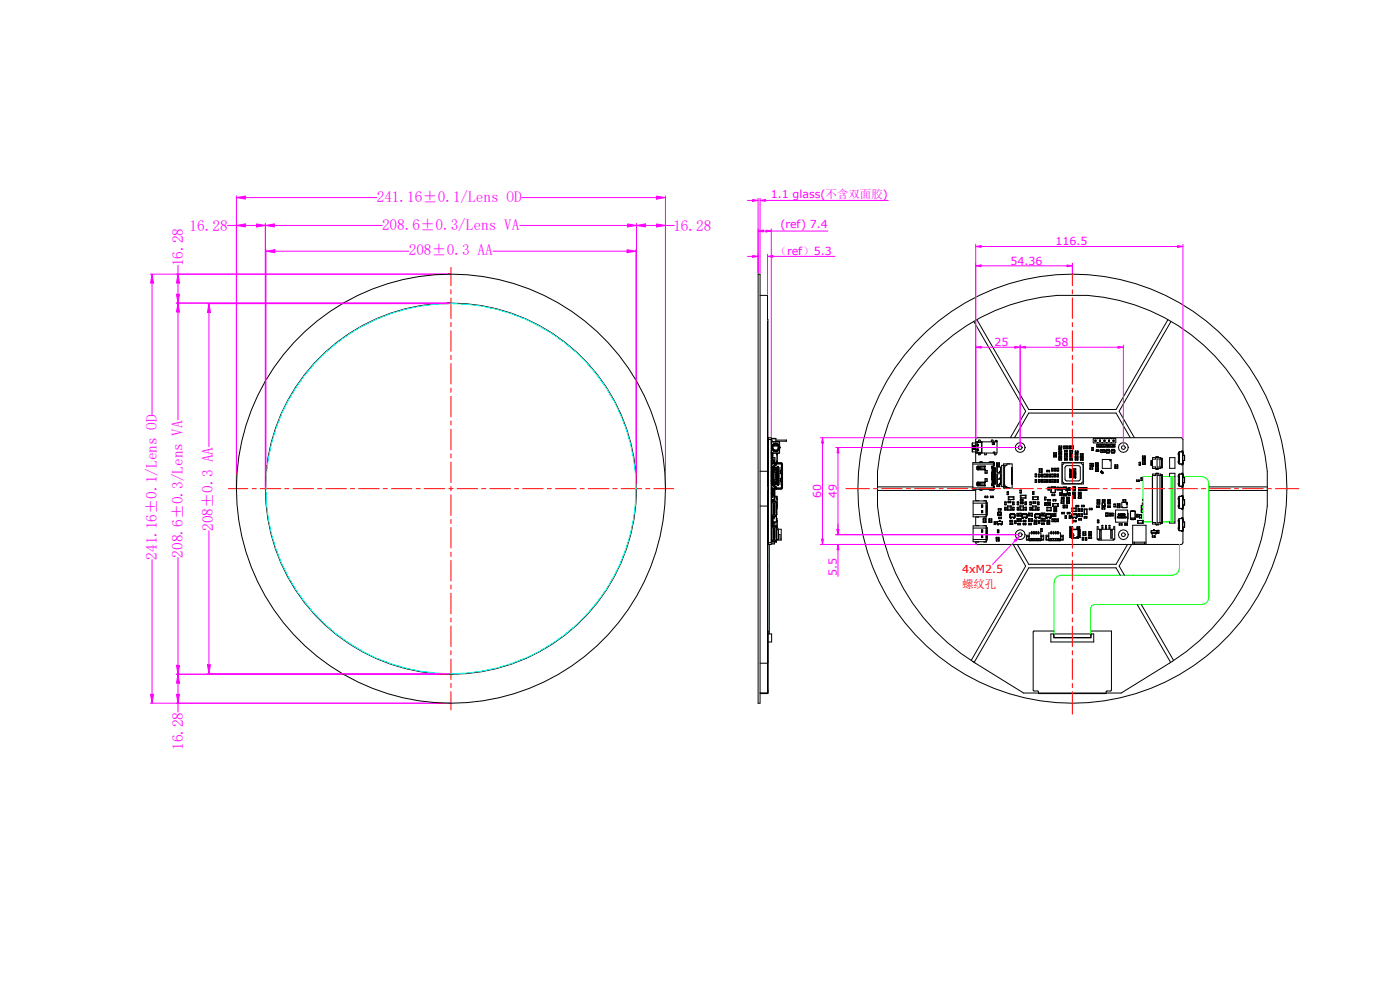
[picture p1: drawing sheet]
<svg xmlns="http://www.w3.org/2000/svg" width="297mm" height="210mm" viewBox="0 0 297 210" stroke-linecap="round" stroke-linejoin="round" font-family="sans-serif">
<defs><g id="words">
<g font-size="3.2" fill="#f0f">
<text x="79.9" y="42.9">241.16±0.1/Lens OD</text>
<text x="40.2" y="49">16.28</text>
<text x="81" y="48.8">208.6±0.3/Lens VA</text>
<text x="142.8" y="49">16.28</text>
<text x="38.9" y="56.5" transform="rotate(-90 38.9 56.5)">16.28</text>
<text x="86.7" y="54.1">208±0.3 AA</text>
<text x="45.2" y="112.6" transform="rotate(-90 45.2 112.6)">208±0.3 AA</text>
<text x="33.3" y="118.7" transform="rotate(-90 33.3 118.7)">241.16±0.1/Lens OD</text>
<text x="38.8" y="118.3" transform="rotate(-90 38.8 118.3)">208.6±0.3/Lens VA</text>
<text x="38.9" y="159.1" transform="rotate(-90 38.9 159.1)">16.28</text>
</g>
<text font-size="2.4" fill="#f0f" x="164.5" y="54.1">（ref）5.3</text>
<text font-size="2.4" fill="#f00" x="204.1" y="124.7">螺纹孔</text>
<g font-size="2.3" fill="#f0f">
<text x="163.5" y="41.9">1.1 glass(不含双面胶)</text>
<text x="165.5" y="48.3">(ref) 7.4</text>
<text x="223.9" y="52">116.5</text>
<text x="214.4" y="56.1">54.36</text>
<text x="211" y="73.4">25</text>
<text x="223.7" y="73.4">58</text>
<text x="174.2" y="105.7" transform="rotate(-90 174.2 105.7)">60</text>
<text x="177.5" y="105.6" transform="rotate(-90 177.5 105.6)">49</text>
<text x="177.5" y="122.2" transform="rotate(-90 177.5 122.2)">5.5</text>
</g>
<text font-size="2.3" fill="#f00" x="204.1" y="121.6">4xM2.5</text>
</g></defs>
<!-- layer: DIM -->
<path d="M158.6 42.5h1.1M159.7 42.3l1.1 .2-1.1 .2zM160.8 42v15.9M161.2 42v15.9M162.4 42.5h26" fill="none" stroke="#f0f" stroke-width=".21"/>
<path d="M159.7 42.3l1.1 .2-1.1 .2z" fill="#f0f"/>
<path d="M161.2 42.5l1.2-.2v.4z" fill="none" stroke="#f0f" stroke-width=".21"/>
<path d="M161.2 42.5l1.2-.2v.4z" fill="#f0f"/>
<!-- layer: Center -->
<g fill="none" stroke="#f00" stroke-width=".21">
<path d="M95.7 56.7v3.9M95.7 61.5v.8M95.7 63.2v4.4M95.7 68.4v.9M95.7 70.2v4.3M95.7 75.4v.9M95.7 77.1v4.4M95.7 82.3v.9M95.7 84.1v4.3M95.7 89.3v.9M95.7 91v4.4M95.7 96.3v.8"/>
<path d="M95.7 98v4.4M48.4 103.7h4.2M53.5 103.7h.8M55.2 103.7h4.4M60.4 103.7h.9M62.2 103.7h4.3M67.4 103.7h.9M69.1 103.7h4.4M74.4 103.7h.8M76.1 103.7h4.3M81.3 103.7h.9M83.1 103.7h4.3"/>
<path d="M88.3 103.7h.8M90 103.7h4.4M95.2 103.7h.9M95.7 103.2v.9M95.7 105v4.3M95.7 110.2v.9M95.7 111.9v4.4M95.7 117.1v.9M95.7 118.9v4.3M97 103.7h4.3M102.2 103.7h.9M103.9 103.7h4.4"/>
<path d="M109.1 103.7h.9M110.9 103.7h4.3M116.1 103.7h.9M117.8 103.7h4.4M123.1 103.7h.8M124.8 103.7h4.4M130 103.7h.9M131.8 103.7h4.3M137 103.7h.9M138.7 103.7h4.2M95.7 124.1v.9M95.7 125.8v4.4"/>
<path d="M95.7 131.1v.8M95.7 132.8v4.4M95.7 138v.9M95.7 139.8v4.3M95.7 145v.8M95.7 146.7v3.9"/>
</g>
<!-- layer: DIM -->
<path d="M37.4 143h58.1M37.4 149.2h58.1M37.8 143l.3 1.9h-.7zM37.8 144.9v2.4M37.8 149.2v1.9" fill="none" stroke="#f0f" stroke-width=".21"/>
<path d="M37.8 143l.3 1.9h-.7z" fill="#f0f"/>
<path d="M37.4 147.3h.7l-.3 1.9z" fill="none" stroke="#f0f" stroke-width=".21"/>
<path d="M37.4 147.3h.7l-.3 1.9z" fill="#f0f"/>
<path d="M37.4 64.3h58.1M37.8 64.3l.3 1.9h-.7zM37.8 66.2v22.8M37.8 118.3v22.8M37.4 143h58.1" fill="none" stroke="#f0f" stroke-width=".21"/>
<path d="M37.8 64.3l.3 1.9h-.7z" fill="#f0f"/>
<path d="M37.4 141.1h.7l-.3 1.9z" fill="none" stroke="#f0f" stroke-width=".21"/>
<path d="M37.4 141.1h.7l-.3 1.9z" fill="#f0f"/>
<path d="M31.9 58.2h63.6M32.3 58.2l.3 1.8h-.7zM32.3 60v27.9M32.3 118.7v28.6M31.9 149.2h63.6" fill="none" stroke="#f0f" stroke-width=".21"/>
<path d="M32.3 58.2l.3 1.8h-.7z" fill="#f0f"/>
<path d="M31.9 147.3h.7l-.3 1.9z" fill="none" stroke="#f0f" stroke-width=".21"/>
<path d="M31.9 147.3h.7l-.3 1.9z" fill="#f0f"/>
<path d="M37.4 58.2h58.1M37.8 56.3v1.9M37.4 64.3h58.1M37.4 62.4h.7l-.3 1.9zM37.8 60v2.4" fill="none" stroke="#f0f" stroke-width=".21"/>
<path d="M37.4 62.4h.7l-.3 1.9z" fill="#f0f"/>
<path d="M37.8 58.2l.3 1.8h-.7z" fill="none" stroke="#f0f" stroke-width=".21"/>
<path d="M37.8 58.2l.3 1.8h-.7z" fill="#f0f"/>
<path d="M56.3 47.8l1.9-.3v.6zM56.3 47.4v56.1M58.2 47.8h22.9M110.3 47.8h22.8M135 47.4v56.1" fill="none" stroke="#f0f" stroke-width=".21"/>
<path d="M56.3 47.8l1.9-.3v.6z" fill="#f0f"/>
<path d="M133.1 47.5l1.9 .3-1.9 .3z" fill="none" stroke="#f0f" stroke-width=".21"/>
<path d="M133.1 47.5l1.9 .3-1.9 .3z" fill="#f0f"/>
<path d="M50.2 41.9l1.8-.3v.6zM50.2 41.5v62M52 41.9h27.9M110.7 41.9h28.6M141.2 41.5v62" fill="none" stroke="#f0f" stroke-width=".21"/>
<path d="M50.2 41.9l1.8-.3v.6z" fill="#f0f"/>
<path d="M139.3 41.6l1.9 .3-1.9 .3z" fill="none" stroke="#f0f" stroke-width=".21"/>
<path d="M139.3 41.6l1.9 .3-1.9 .3z" fill="#f0f"/>
<path d="M48.3 47.8h1.9M50.2 47.4v56.1M52 47.8h2.4M54.4 47.5l1.9 .3-1.9 .3zM56.3 47.4v56.1" fill="none" stroke="#f0f" stroke-width=".21"/>
<path d="M54.4 47.5l1.9 .3-1.9 .3z" fill="#f0f"/>
<path d="M50.2 47.8l1.8-.3v.6z" fill="none" stroke="#f0f" stroke-width=".21"/>
<path d="M50.2 47.8l1.8-.3v.6z" fill="#f0f"/>
<path d="M135 47.8l1.9-.3v.6zM135 47.4v56.1M136.9 47.8h2.4M141.2 47.4v56.1M141.2 47.8h1.9" fill="none" stroke="#f0f" stroke-width=".21"/>
<path d="M135 47.8l1.9-.3v.6z" fill="#f0f"/>
<path d="M139.3 47.5l1.9 .3-1.9 .3z" fill="none" stroke="#f0f" stroke-width=".21"/>
<path d="M139.3 47.5l1.9 .3-1.9 .3z" fill="#f0f"/>
<path d="M158.6 54.4h1.1M159.7 54.2l1.1 .2-1.1 .2zM160.8 53.9v4M162.8 53.9v8.5M164 54.4h13.1" fill="none" stroke="#f0f" stroke-width=".21"/>
<path d="M159.7 54.2l1.1 .2-1.1 .2z" fill="#f0f"/>
<path d="M162.8 54.4l1.2-.2v.4z" fill="none" stroke="#f0f" stroke-width=".21"/>
<path d="M162.8 54.4l1.2-.2v.4z" fill="#f0f"/>
<path d="M160.8 48.5v9.4M162 49h.5M162.5 48.8l1.1 .2-1.1 .2zM163.6 48.5v44.1M163.6 49h12" fill="none" stroke="#f0f" stroke-width=".21"/>
<path d="M162.5 48.8l1.1 .2-1.1 .2z" fill="#f0f"/>
<path d="M160.8 49l1.2-.2v.4z" fill="none" stroke="#f0f" stroke-width=".21"/>
<path d="M160.8 49l1.2-.2v.4z" fill="#f0f"/>
<!-- layer: 0 -->
<g fill="none" stroke="#000" stroke-width=".21">
<path d="M160.8 58.2h.4v91h-.4zM161.2 62.7h1.6l.1 35.4M162.9 68.2v35.1M197.2 75.6a41.6 41.6 0 0 1 43.7-10.9 41.6 41.6 0 0 1 27.9 35.3 43.8 43.8 0 0 1-20.7 40.7l-10.3 6.3h-20.6l-10.3-6.3a43.6 43.6 0 0 1-20.3-44.1 41.4 41.4 0 0 1 10.6-21zM206.6 68.2l11 19-3.3 5.6M207.2 67.8l11 19.1h18.6l11-19.1M248.4 68.2l-11 19 3.3 5.6M161.2 100h1.6M162.8 87.2h.1M162.8 98.3h.2M162.8 98.1h.2M162.9 98.3v48.7l-.1 .1h-1.5v-.1"/>
<path d="M162.9 93.6h.1M162.9 93.4h.1M163 98.1v.2M163 93.2h.6M163.6 98.1h2.1l.3 .3-.1 5.3-2.3 .1M163.6 94.8v-1.9h-.6v22.6h.6v-.9M163.6 95.1v11.5M163.6 97.8v.1M163.6 93.4l.1-.1v.4M163.6 99.9h.1M163.6 99.7h.1M163.6 99.5h.1"/>
<path d="M163.6 99.1h.1M163.6 98.9l.1 .1M163.6 98.8h.1M163.6 98.6l.1 .1M163.6 98.6h.1M163.6 98.5h.1M163.6 98h.1M163.6 96.2h.1M163.6 95.8h.1M163.6 95.7h.1M163.6 95.2h.1M163.6 94.7h.1"/>
<path d="M163.6 94.2h.1M163.6 93.6h.1M163.6 93.9l.1 .1M163.6 98v.1M163.6 97.2l.2 .1M163.6 96.6l.3 .1v.9M163.6 97.1h.8v1M163.6 93h1v.6M163.6 100h.1M163.6 99.8h.1M163.6 99.7h.3M163.6 99.6h.3"/>
<path d="M163.6 99.4h.1M163.6 99.3h.1M163.6 99.2h.1M163.6 96.4h.1M163.6 96h.1M163.6 93.1h1M163.6 93.3l.1 1.2M163.6 98.1h.1M163.6 97.6v.1M163.7 96.5h.2M163.7 97.6h.2M163.7 97.3h.2"/>
<path d="M163.7 96.5h-.1M163.7 97.3h-.1M163.7 96.6v.3M163.7 97.2v.1M163.7 98.3v.7M163.7 99.3h.1M163.7 98.7l-.1 1.9M163.7 95.8l-.1 .1M163.7 95.9l-.1 .1M163.7 95.3l-.1 1.2M163.7 93.7h1.7v.8M163.7 99.1v1.1"/>
<path d="M163.7 99.4h-.1M163.7 99.2h-.1M163.7 96.4l.1-.3-.1 .4M163.7 93.4h-.1M163.8 96.1v.3M163.8 96.6v.3M163.8 97.2v.1M163.8 96.6v.3h-.2M163.8 96.7h.1M163.8 96.1h.1l-.1 .1M163.8 98.3v.2h-.2M163.8 98.4h.6"/>
<path d="M163.9 96.1v.4M163.9 97.5l.1 .6M163.9 97.4h.5M163.9 97l-.2 .1M163.9 97.3h.1M163.9 96.7v.1M163.9 96.5h.1M164 97.7h.3l-.3 .1M164 97.9h.3l-.3 .1M164 98.1h.3M164 93.7h.1M164 96.1h.1"/>
<path d="M164.1 99.9h.1v.3h-.1M164.1 93.7h.1M164.1 96.1h.1M164.1 99.5v.4M164.2 94.4l-.2 .4v.4l.4 .3M164.2 94.3h.2l-.3 .1M164.2 99.2h.4M164.2 99.5l-.1 .1M164.2 95.5l.4 .1M164.3 94.4v.2h.5M164.3 94.6h.1M164.4 99.3v.2"/>
<path d="M164.4 98.6l-.5 .6v3.6l.5 .5M164.4 98.6h.1M164.4 98.3l-.5 .7v4l.5 .4M164.5 98.3h-.9M164.5 99.3v.2h-.4M164.5 99.3h-.4M164.5 94.2l.4 .1M164.6 99.7h.2v.2h-.2zM164.6 99.4h.2v.1h-.2M164.6 99.9h.2M164.6 99.8h.2M164.6 99.4h.2"/>
<path d="M164.6 99.2v.4h-.4v.3M164.6 99.2l-.1 .1M164.6 93.4h2.2v.2M164.6 93.6h2.2M164.7 99.4v.1M164.7 99.8v.1M164.7 96.1v.4h.2M164.7 98h.2M164.7 96.2h.2M164.7 98.4l-.6 .8v3.6l.6 .8 1.1-.1M164.7 98.4h1.1M164.8 99.5l-.3 .1"/>
<path d="M164.8 98.1l-.4 .5M164.8 99.2v3.5M164.8 94.3v.3h-.5M164.8 96.5v1.3M164.8 99.1h.1M164.9 96.1v2M164.9 97.8h-.2v.3M164.9 94.3l.2 .4M164.9 99.1v3.8M165 99.2h.3v.2h-.3zM165 99.6h.3v.1h-.3zM165 99.9h.3v.2h-.3z"/>
<path d="M165.1 94.7v.4M165.1 99l-.2 .1M165.1 98.9v4.1M165.1 94.7h.1M165.1 99.2v.2M165.1 99.6v.1M165.1 99.9v.2M165.1 98.3h.1M165.1 95.1l-.3 .3-.3 .1M165.1 94.7l.1 .2M165.1 95.1h.1M165.1 99.2v-.3h-.2l-.2 .4v3.3l.2 .4h.2v-.3"/>
<path d="M165.1 99.4v.2M165.1 99.7v.2M165.1 93.7h-1.1M165.2 94.6v.6M165.2 94.6l-.1 .1M165.2 94.6h.1M165.2 95.2h.1M165.2 94.7h.1M165.2 95.1v.1M165.2 95.2h-.1M165.2 95.1h.1M165.2 94.7h-.1"/>
<path d="M165.2 95.1h-.1M165.2 93.7h.1M165.2 94.9l-.1 .2M165.2 94.9h.1M165.3 96.1h-.1M165.4 98.3h.1M165.4 95.4v.7l-1.8 .1M165.6 99.7l-.1 .1M165.7 98.3l.1 .1zM165.8 99.4v.1M165.8 99.1h-.1M165.8 99.4h-.1"/>
<path d="M165.8 98.4v1.3h-.3v.8M165.8 98.3h-1.1v.3l-.5 .5v.2M165.8 98.4h.1M165.8 99v.1M165.8 99.5h.1M165.8 99h.1M165.8 99.7l-.2 .1v.6M165.8 99.8l-.2 .1M165.8 98.4v5.1M165.8 99.1h.1M165.8 99.7h.1M166.9 93.4l-.1 .2"/>
<path d="M166.9 93.4h-.1M206.3 94v1.9h.7M206.3 94l-.1 1.8M206.3 95.8l-.1 .1M206.4 98.4l4.5 .1M206.5 95.2l1.1 .4v-.2M206.6 94.6v.6M206.6 94.9l1 .5M206.6 94.9h.1M206.7 94.8l.1-.1v.4zM206.9 94.7v.5M207 94h-.7"/>
<path d="M207.3 99.5l.1 .2h1.5M207.3 99.4h.2M207.3 99.2h.2M207.3 95.4v.7M207.3 93.9h.1M207.3 93.8h.1M207.3 96h.1M207.3 95.9h.1M207.3 93.7v.7M207.3 94.3l.3 .1-1 .5M207.3 94.5v.8M207.3 99.2v.2"/>
<path d="M207.3 99.6l.1 .1M207.5 94.5v.9M207.5 99.2v.2l1.4 .1M207.5 99.6v.1M207.5 94.3l.1 .1M207.6 95.4v.1l-.3 .1M207.6 99.1v.3M207.6 94.4h.1M207.6 93.7l.1-.4 .2 .1 .1 .3M207.6 94.4v-.1l-1.1 .3M207.6 96.1v.3M207.7 96.4l-.1 .1"/>
<path d="M207.7 98.1l.3-.2 .5 .2M207.8 99.1v.3M207.8 98.1h.6M208 96.1v.3l-.3 .1M208 96.2h-.4M208 99.1v.3M208 98.1h.1M208.3 93.9h-1M208.3 93.7v2.4M208.3 93.9h.1M208.3 93.8h.1M208.3 96h.1"/>
<path d="M208.3 95.9h-1M208.3 95.9h.1M208.3 98.1h.1M208.9 96.1v.3M208.9 98.9v.7M208.9 96.4v.1M208.9 98.9h-1.5l-.1 .1M208.9 98.9v.1M208.9 98.9l-1.6 .1v.6h1.6M208.9 99l-1.4 .2M208.9 99.5v.2M209 99.7h-.1"/>
<path d="M209 99.8h.4v.6h-.4zM209 99.9h.4M209 98.9v.1M209 99.5v.2M209.2 96.1v.3l-.3 .1M209.8 98.1l.2-.2h.7l.2 .2 .1 .2M209.9 98.1h.8l.1 .2M210.1 98.1h-.1M210.3 93.7v-.3l.3-.1 .1 .4M210.5 93.9h.5v.4h-.5zM210.5 98.9v4.1M210.6 99.4h.5v.1h-.5"/>
<path d="M210.6 99.4l.3 .1M210.6 99.2h.5v.1h-.5M210.6 98.9v4.1M210.6 100h.5v.1h-.5M210.6 99.8h.5v.1h-.5M210.6 99.8l.3 .1M210.6 99.6h.5v.1h-.5M210.7 98.1l.1 .2h.2M210.7 96.1v-.2h.4v.2M210.7 98.2h.1M210.7 98.9h.1M210.8 98.7h.2"/>
<path d="M210.8 95.9h.2M210.8 94.2l.1 .1zM210.9 98.5v.2M210.9 99.2l-.3 .1M210.9 99.6v.1M210.9 100v.1M210.9 93.9h-.2M210.9 96.1v.3M211 98.3v.5h-.3M211 98.3l-.1 .2M211 96.4l-.1 .1M211.3 96.1v.3l-.3 .1"/>
<path d="M211.4 93.7h.1h-4.5M211.4 98.7h.6v.3h-.6zM211.4 98.2h.6v.3h-.6zM211.4 93.4h-.2l-.1 .3M211.5 93.5v2.6h-4.5M211.5 93.4l-.1 .1M211.5 99.2h.1M211.5 100h.1M211.5 99.9h.1M211.5 99.8h.1M211.5 99.7h.1M211.5 99.5h.1"/>
<path d="M211.5 99.4h.1M211.5 99.3h.1M211.5 99.1h.8v1.1h-.8zM211.5 99.6h.1M211.5 98.2v.3M211.5 98.7v.3M211.9 98.2v.3M211.9 98.7v.3M212.3 100h.1M212.3 99.9h.1M212.3 99.8h.1M212.3 99.7h.1"/>
<path d="M212.3 99.6h.1M212.3 99.5h.1M212.3 99.4h.1M212.3 99.3h.1M212.3 99.2h.1M212.9 98.7v-.3h1.8v5.1h-1.8v-.3M212.9 98.7v4.5M213.2 98.7l-.1 4.2M213.6 98.4v.3h-1.1v4.5h1.1v.3M213.8 98.4h-.1M214.2 98.4h.1M214.6 99.3h.1"/>
<path d="M214.6 99.3v3.3M214.6 100h.1M214.6 99.9h.1M214.6 99.8h.1M214.6 99.7h.1M214.6 99.6h.1M214.6 99.4h.1M214.7 99.2h.1M214.7 99.5h-.1M214.7 99.4h-.1M214.7 99.2l-.1 .1M220.5 99.4h.5l.1 .3h-.6z"/>
<path d="M220.5 99.9h.5l.1 .3h-.6zM220.6 99.4v.3M220.6 99.9v.3M221 99.4v.3M221 99.9v.3M222.1 99.8h.6v.3h-.6zM222.2 99.8v.3M222.6 99.8v.3M223.1 99.3h.3v.6h-.3zM223.1 99.4h.3M223.1 99.8h.3M223.5 96.6h.6v.3h-.6z"/>
<path d="M223.5 96.1h.6v.3h-.6zM223.5 96.1v.3M223.5 96.6v.3M223.6 96.1v.3M223.6 96.6v.3M223.7 99.3v.6M224 96.1v.3M224 96.6v.3M224 99.4l-.3-.1h.3v.6h-.3l.3-.1M224.1 96.1v.3M224.1 96.6v.3M224.3 99.3h.3v.6h-.3z"/>
<path d="M224.3 99.8h.3M224.3 99.4h.3M224.6 95.1h.6M224.6 96.7h.6v.3h-.6zM224.6 97.3h.6v.3h-.6zM224.6 95.7h.6v.3h-.6zM224.6 96.2h.6v.3h-.6zM224.6 94.6h.6v.3h-.6zM224.7 95.4l-.1-.3v.3h.6v-.3l-.1 .3M224.7 96.7v.3M224.7 95.7v.3M224.7 97.3v.3"/>
<path d="M224.7 97.3h.4M224.7 96.2v.3M224.7 94.6v.3M225.1 96.7v.3M225.1 97h-.4M225.1 95.7v.3M225.1 97.3v.3M225.1 96.2v.3M225.1 94.6v.3M225.3 98.1h4.5v4.6h-4.5zM225.3 98.6l.3-.1 .1-.3h3.7l.1 .3 .3 .1v3.6l-.3 .1-.1 .3h-3.7l-.1-.3-.3-.1zM225.7 94.6h.3v.6h-.3z"/>
<path d="M225.7 94.7h.3M225.7 94.7v.4M225.8 96.7h.6v.3h-.6zM225.8 97.3h.6v.3h-.6zM225.8 96.1h.6v.3h-.6zM225.8 95.6h.6v.3h-.6zM225.9 95.6v.3M225.9 96.7v.3M225.9 97.3v.3M225.9 97.3h.4M225.9 96.1v.3M226 94.7v.4"/>
<path d="M226 95.1h-.3M226 98.9l2.8-.1 .3 .1 .1 .3-.1 2.7-.3 .1-2.8-.1-.1-2.7zM226.3 94.6v.6M226.3 95.6v.3M226.3 96.7v.3M226.3 97.3v.3M226.3 96.1v.3M226.6 94.7l-.3-.1h.3v.6h-.3l.3-.1M226.9 94.6v.6M226.9 99.9h.4v.2h-.3zM226.9 99.5l.4 .2-.4 .1zM226.9 96.1h.6v.3h-.6z"/>
<path d="M226.9 96.7h.6M226.9 97.3h.6v.3h-.6zM227 95.6h.6v.3h-.6zM227 95.6v.3M227 100h.2M227 100h.1M227.1 95.6v.3M227.1 96.1v.3M227.1 97l-.2-.3v.3l.6-.1v-.2l-.1 .3M227.1 97.3v.3M227.1 99.6h.1zM227.2 94.7l-.3-.1h.3v.6h-.3l.3-.1"/>
<path d="M227.2 100l-.1 .1-.1-.1M227.2 100h.1M227.4 94.6h.3v.6h-.3zM227.4 94.6h.3M227.4 95.1h.3M227.4 94.7h.3M227.4 96.1v.3M227.4 97.3v.3M227.4 97.3h-.3M227.4 95.6v.3M227.5 95.6v.3M227.7 99.4h.5v.6h-.5z"/>
<path d="M227.7 94.7h-.3M227.7 99.5h.4l-.2 .4zM228.1 97.3h.6v.3h-.6zM228.1 96.5h.6M228.1 96.8h.6M228.1 95.7h.6v.3h-.6zM228.2 97.3v.3M228.2 97.3h.4M228.2 96.2l-.1 .3v-.3h.6v.3l-.1-.3M228.2 95.7v.3M228.6 97.3v.3M228.6 97.1l.1-.3v.3h-.6v-.3l.1 .3"/>
<path d="M228.6 95.7v.3M229.2 97.1h.6M229.2 96.2h.6v.3h-.6zM229.2 97.6h.6M229.3 96.2v.3M229.7 96.8l.1 .3v-.3h-.6v.3l.1-.3M229.7 96.2v.3M229.7 97.3l.1 .3v-.3h-.6v.3l.1-.3M231.2 99.2h.6v.3h-.6zM231.2 98.3h.3v.6h-.3zM231.2 98.4h.3M231.2 98.3h.3"/>
<path d="M231.2 98.8h.3M231.2 98.9h.3M231.3 99.2v.3M231.6 94.9h.3v.6h-.3zM231.6 95.4h.3M231.6 95h.3M231.7 99.2v.3M231.7 98.3h.3v.6h-.3zM231.7 98.4h.3M231.7 98.3h.3M231.9 95.5h-.3M231.9 95.4h-.3"/>
<path d="M232 98.8h-.3M232 98.9h-.3M232 93h4.6l.1 .9-4.7 .1zM232.3 93.5v.1M232.3 93.4h.1M232.4 98.2h.6M232.4 99.7h.6v.3h-.6zM232.4 99.2h.6v.3h-.6zM232.4 98.7h.6v.3h-.6zM232.5 93.4l-.2 .1M232.5 99.2v.3M232.5 99.7v.3"/>
<path d="M232.5 98.5l-.1-.3v.3h.6v-.3l-.1 .3M232.5 93.4v.2h-.2M232.5 93.4h-.2v.2M232.5 93.4h.1M232.5 93.5v.1M232.5 98.7v.3M232.5 95.5h.6v.3h-.6zM232.6 95.7h.1M232.7 95.7h.1M232.7 94.2v.6M232.9 99.2v.3M232.9 99.7v.3"/>
<path d="M232.9 98.7v.3M233 94.3l-.3-.1h.3v.6h-.3l.3-.1M233 95.5h.1M233 95.7v.1M233 95.7h-.3M233 95.7v-.2h-.3v.3M233 95.7h.1M233.2 94.2h.3v.6h-.3zM233.2 94.3h.3M233.3 93.5l-.1 .1M233.3 93.4h-.1M233.4 93.4l-.1 .1"/>
<path d="M233.5 93.4v.2h-.3M233.5 93.4h-.3v.2M233.5 93.4h-.1M233.5 93.5l-.1 .1M233.5 94.7h-.3M233.5 95.4h.3v.6h-.3zM233.5 95.9h.3M233.5 95.5h.3M233.7 94.2h.3v.6h-.3zM233.7 94.7h.3M233.7 94.3h.3M233.7 99.9l-.1 .2"/>
<path d="M233.7 99.9v.1M233.7 100l.3 .2M233.8 100l-.2 .2M233.8 97.5h1.9v1.9h-1.9zM234 95.4h.3v.6h-.3zM234 95.9h.3M234 95.5h.3M234.1 94.2h.3v.6h-.3zM234.1 94.7h.3M234.3 93.4h-.1M234.3 93.5l-.1 .1M234.4 93.4l-.1 .1"/>
<path d="M234.4 93.4v.2h-.2M234.4 93.4h-.2v.2M234.4 93.4h.1M234.4 93.5v.1M234.4 94.3h-.3M234.6 95.5v.4M234.7 95.9h-.1M234.7 95.5h-.1M234.7 95.9h.6M234.7 94.2v.6M234.7 95.9h.1M234.7 95.5h.6"/>
<path d="M234.7 95.9v.2l.1-.2M234.7 96h.1M234.7 95.5v-.2l.1 .2M234.7 95.3h.1M234.9 95.9v.2l.2-.2M234.9 96h.2M234.9 95.5v-.2l.2 .2M234.9 95.3h.2M235 94.3l-.3-.1h.3l-.1 .6h-.2l.3-.1M235.2 95.5v-.2l.1 .2M235.2 95.3h.1M235.2 95.9v.2l.1-.2"/>
<path d="M235.2 96h.1M235.2 94.2h.3v.6h-.3zM235.2 94.4h.3M235.2 94.7h.3M235.2 93.5l-.1 .1M235.2 93.4h-.1M235.3 93.4l-.1 .1M235.3 95.5h.1M235.3 95.5h-.6M235.4 95.5h-.1M235.4 95.9h-.1M235.4 95.5v.4"/>
<path d="M235.4 93.4v.2h-.3M235.4 93.4h-.3v.2M235.4 93.4h-.1M235.4 93.5l-.1 .1M235.7 94.2h.3v.6h-.3zM235.7 94.7h.3M235.7 94.3h.3M235.7 95.5l.1 .4M235.8 95.5h.1M235.8 95.5h-.1M235.8 95.5h.6M235.8 95.9h.7l-.1 .2-.1-.2"/>
<path d="M235.8 95.9h-.1M235.8 96h.1M235.8 95.3h.1M235.9 95.5l-.1-.2v.8l.1-.2M236.1 95.9v.2l.1-.2M236.1 96h.1M236.1 95.5v-.2l.1 .2M236.1 95.3h.1M236.2 93.5l-.1 .1M236.2 93.4h-.1M236.2 94.2h.3v.6h-.3zM236.2 94.7h.3"/>
<path d="M236.2 94.3h.3M236.3 93.4l-.1 .1M236.3 96h.1M236.3 95.5l.1-.2v.2M236.3 95.3h.1M236.3 93.4v.2h-.2M236.3 93.4h-.2v.2M236.3 93.4h.1M236.3 93.5v.1M236.5 95.5h.1M236.5 95.9h.1M236.5 95.9h-.7"/>
<path d="M236.5 95.5v.4M236.5 98.6h.6v.3h-.6zM236.5 99.1h.6v.3h-.6zM236.6 98.6v.3M236.6 99.1v.3M237 98.6v.3M237 99.1v.3M239.8 92.8l-3-5.2h-18.6l-3 5.2M241.7 98.1h.3v.6h-.3zM241.7 98.6h.3M241.7 98.2h.3M242.4 98.2h.5l.1 .3h-.6z"/>
<path d="M242.4 97.7h.5l.1 .3h-.6zM242.4 97.2h.6l-.1 .3h-.5zM242.4 96.7h.5l.1 .3h-.6zM242.5 96.7v.3M242.5 97.2v.3M242.5 97.7v.3M242.5 98.2v.3M242.8 96.7v.3M242.8 97.2v.3M242.8 97.7v.3M242.8 98.2v.3M244.4 97.7v.1"/>
<path d="M244.4 97.9v.1M244.4 98.1v.1M244.4 98.3v.1M244.4 98.5h.1M244.4 98.7h.1M244.5 97.9h-.3l.3 .1M244.5 97.7h-.3l.3 .1M244.5 99.1h.7v.3M244.5 98.7h-.3h.3M244.5 98.5h-.3h.3M244.5 98.3h-.3l.3 .1M244.5 98.1h-.3l.3 .1"/>
<path d="M245.2 97.1v.3h-.7M245.2 97h.5M245.2 97.1v-.2h.5v.2M245.2 99.4v.2h.5v-.2M245.2 99.5h.5M245.5 97.4h.8v-.2h.3v2h-.3v-.1h-.8zM245.7 99.5h-.5M246.1 97.4v1.7M246.2 97.4v-.3h-1.7v2.3h1.7v-.3M246.4 97.2v2M248.1 97.1h1.2v2.2h-1.2zM250 96.2v.3h.2"/>
<path d="M250.1 96.2v1.8M250.1 96h-.1v2.3h.1M250.1 95.9h.8M250.1 97.8v.6h.8M250.1 98.4h.8M250.2 97.8h-.2v.2M250.9 95.7l-.1 .1M250.9 98.5h.1M250.9 95.7h-.2h.1M250.9 95.7v2.9h-.2l.2-.1M250.9 95.7h.1M250.9 96.2h.1"/>
<path d="M250.9 96l.1 .2M250.9 96h.1M250.9 95.8v2.7M250.9 96.6h.4M250.9 95.8h-.8v.7M250.9 98.1l.1 .1M250.9 98h.1M250.9 97.7h.4M250.9 98.2h.1M251 96.6v-3.4l-.2-.2-.2-.2-43.2 .1-.3 .1-.1 .2v1.3h-.5v.9h.5v2.7M251 97.7v3.6M251 96.2h-.1"/>
<path d="M251 96h.1M251 98.2l-.1 .1M251 98v.1M251.3 97.7h-.4M251.3 96.6v1.1M251.3 97.7h.1M161.2 107.3h1.6M162.9 104v36.1M162.9 103.8h.1M162.9 103.6h.1M163 103.6v.2M163 115.1h.6"/>
<path d="M163.2 115.5v19M163.6 111.5h.7l.4 .2 .1 .3v2.4M163.6 106.3h.7l.4 .1 .1 .3M163.6 114.8h.2M163.6 114.8h.1M163.6 111.4h1.1v.3l.5 .6h.5v2.3h-.7v-.1M163.6 111.7h.2M163.6 110.7h.1M163.6 110h.1M163.6 109.5h.2M163.6 109.5h.1M163.6 109.3v2.6"/>
<path d="M163.6 101.2v2M163.6 106.4h.2M163.6 103.6h.9M163.6 102.5h.1M163.6 102h.1M163.6 101.9h.1M163.6 101.7h.1M163.6 101.5l.1 .1M163.6 101.4h.1M163.6 100.8h.1M163.6 100.4h.1M163.6 111.7h.1"/>
<path d="M163.6 106.4h.1M163.6 101.9l.1 .1M163.6 100.9h.1M163.6 111.3h.3M163.6 110.4l.1 .1M163.6 110.3h.2M163.6 109.7h.2M163.6 111h.1M163.6 104.1l.1 .2M163.6 104.4v.4M163.6 105.3h.2v.3h-.2M163.6 104.5h.1"/>
<path d="M163.6 103.8h.3M163.6 103.5h.1M163.6 103.4h.1M163.6 102.9h.1M163.6 102.7l.1 .1M163.6 102.7h.1M163.6 102.4h.1M163.6 101.8h.1M163.6 101.6h.3M163.6 101.5h.1M163.6 101.3h.1M163.6 101.2h.1"/>
<path d="M163.6 101.1h.1M163.6 100.7h.1M163.6 100.6h.1M163.6 100.3h.1M163.6 110.9v.1M163.6 100.5v.9M163.6 101.5v.3M163.6 101.9v.1M163.6 102v.1M163.6 102.2v.1M163.6 102.4v.1M163.6 102.6v.2"/>
<path d="M163.6 100.1v.1M163.7 104.7h-.1M163.7 111.4l.4 .1M163.7 105.1h-.1M163.7 110.5h.1M163.7 114.4l.1 .3 .3 .2M163.7 109.2l.1 .3 .3 .1M163.7 100.4h.1M163.7 102.9v.7M163.7 104.9v.2M163.7 105.3v.3M163.7 106.7v2.5"/>
<path d="M163.7 110.5v.8M163.7 111.3v.1M163.7 112v2.4M163.7 104.9h.1M163.7 104.6h-.1M163.7 104.3h.1M163.7 101l-.1 .1M163.7 100.9h-.1M163.7 104.8h-.1M163.7 104.3h-.1M163.7 104.9h-.1M163.7 103.8l-.1 .2"/>
<path d="M163.7 103.4h.1v.2M163.7 109.6l-.1 .8h.3M163.7 109.7h.2M163.7 111.3h.1M163.7 109.7h.1M163.7 102.8h-.1M163.7 102.6h-.1M163.7 102.2l-.1 .1M163.7 102.2h.2M163.7 102.1l-.1 .1M163.7 102l-.1 .1M163.7 100.5l-.1 .1"/>
<path d="M163.7 100.5h-.1M163.7 100.2h-.1M163.7 100.1h-.1M163.8 114.4l.3 .4M163.8 109.2l.3 .3M163.8 114.4h-.1M163.8 112h-.1M163.8 109.2h-.1M163.8 106.7h-.1M163.8 106.7v2.5M163.8 112v2.4M163.8 104h.1"/>
<path d="M163.8 104.9v.2M163.8 105.3v.3M163.8 109.7v.7M163.8 110.5v.3M163.8 111.3v.1M163.8 104v1.1M163.8 104.8h.1M163.8 104.1h.1M163.8 110.5v.3h-.2M163.8 110.8h.1M163.8 110.7h.1M163.8 110.6h.1"/>
<path d="M163.8 110.2h.1M163.8 109.9h.1M163.8 109.7h.1M163.8 106h.1M163.8 104.5h.1v.6M163.8 105.4h.4M163.8 105h.1M163.8 104.6h.1M163.8 104.5h.1M163.8 104.4h.1M163.8 104.9h.1M163.8 110.5l.1 .1"/>
<path d="M163.8 103.5h.6M163.8 111.4v.1M163.9 110.6h.1M163.9 110.6v.1M163.9 102.3h-.3M163.9 101.5h-.3M163.9 100.4l-.3 .1M163.9 100.3h-.3M163.9 104v.5M163.9 104.4h-.1M163.9 110.6h.2v.5h-.2h.2M163.9 110.6l.8 .1"/>
<path d="M163.9 101.1h.2M163.9 103.8v.2h-.3M163.9 109.6l-.1 .2M163.9 109.7h.1M163.9 111.4h-.3M163.9 111.3h-.3M163.9 110.3h.1M163.9 106v.3M163.9 110.1v1.3M163.9 106.1h.4l-.4 .1M163.9 104.9l.4 .2h-.6M163.9 111.4h.1"/>
<path d="M163.9 110.3v.1M163.9 111.3h.1M163.9 106h.1M164 109.8l-.1 .2h-.3M164 109.8l-.2 .1M164 109.6v.2M164 114.9v.5M164 103.8l-.1 1 .4 .1h-.4M164 104.6l.3 .1h-.4M164 104.4h.3l-.3 .1M164 104.2h.3l-.3 .1M164 104h.3l-.3 .1"/>
<path d="M164 103.8h.3l-.3 .1M164.1 111.5l-.4 .2-.1 .3v2.4l.1 .4 .4 .1M164.1 106.3l-.4 .1-.1 .3v2.5l.1 .3 .4 .1M164.1 111.6l-.3 .1-.1 .3M164.1 106.3l-.3 .1-.1 .3M164.1 106.4l-.4 .3v2.5a.51 .51 0 0 0 .5 .3 .51 .51 0 0 0 .5-.3M164.1 111.7l-.3 .3M164.1 106.4l-.3 .3M164.1 114.9h.2M164.1 114.8h.2M164.1 111.7h.2M164.1 111.6h.2"/>
<path d="M164.1 109.6h.2M164.1 109.5h.2M164.1 106.3v.1M164.1 109.5v.1M164.1 111.6v.1M164.1 114.8v.1M164.1 106.4h.2M164.1 106.3h.2M164.1 113.9v.1M164.1 113.7v.2M164.1 113.6v.1M164.1 113.4v.1"/>
<path d="M164.1 113.2v.1M164.1 113v.1M164.1 112.8v.1M164.1 112.6v.1M164.1 112.4v.1M164.1 108.6l.1 .2M164.1 108.5v.1M164.1 108.3v.1M164.1 108.1v.1M164.1 107.9v.1M164.1 107.7v.1M164.1 107.5v.1"/>
<path d="M164.1 107.3v.1M164.1 107.1v.1M164.1 111h.1M164.1 101.8h.1v.3h-.1M164.1 112.3l.2 .1M164.1 107.1h.2M164.1 107.1h.1M164.1 108.8h.1M164.1 111.4v.1M164.1 100.2v1.6M164.1 102.1v.3l.1-.1M164.1 103.8v1.3"/>
<path d="M164.1 106v.3M164.2 113.9v.6zM164.2 112v2.5M164.2 112v.6zM164.2 108.6v.6zM164.2 109.2l-.1-2.5h.2l-.1 2.5M164.2 108.8h.1M164.2 106.7v.6v-.6M164.2 100.2v1.6M164.2 102.1v.2M164.2 102.3h.4M164.2 109.6l-.2 .1"/>
<path d="M164.2 109.7h-.2M164.2 109.7h.1M164.2 106h-.6M164.2 110.8h.2M164.2 109.6v.4l-.4 .1M164.2 105.1v.9M164.2 110.8v.2M164.2 105.9l.1 .1h-.6M164.2 105.7v.1M164.2 105.5v.1M164.2 105.4h.1M164.2 105.2h.1"/>
<path d="M164.2 105.1h.1M164.2 111h.1M164.2 106h.1M164.3 112.4v1.7h-.2M164.3 107.1v1.7M164.3 114h.1M164.3 113.9h.1M164.3 113.7h.1M164.3 113.6h.1M164.3 113.5h.1M164.3 113.4h.1M164.3 113.3h.1"/>
<path d="M164.3 113.2h.1M164.3 113.1h.1M164.3 113h.1M164.3 112.9h.1M164.3 112.8h.1M164.3 112.7h.1M164.3 112.6h.1M164.3 112.5h.1M164.3 112.4h.1M164.3 114.1h.1M164.3 108.6h.1M164.3 108.5h.1"/>
<path d="M164.3 108.4h.1M164.3 108.3h.1M164.3 108.2h.1M164.3 108.1h.1M164.3 108h.1M164.3 107.9h.1M164.3 107.8h.1M164.3 107.7h.1M164.3 107.6h.1M164.3 107.5h.1M164.3 107.4h.1M164.3 107.3h.1"/>
<path d="M164.3 107.2h.1M164.3 107.1h.1M164.3 112.3v.1M164.3 111.6l.3 .1 .2 .3M164.3 106.3l.3 .1 .2 .3M164.3 106.4l.4 .3M164.3 111.7l.4 .3M164.3 106.3v.1M164.3 109.5v.1M164.3 111.6v.1M164.3 114.8v.1M164.4 103.5v.1"/>
<path d="M164.4 103.4v.1M164.4 110.8v.4h-.8M164.4 105.4h.3v.5h.2M164.4 105.3h.4M164.4 103.8v2.5M164.4 102.4v.2h-.3M164.4 103.6h.1M164.4 103.3l.1 .3M164.4 103.3h.1M164.5 103.6l.3 .2M164.5 102.4v.3h-.3v.2l.5 .4v.3M164.5 102.4h-.4"/>
<path d="M164.6 100.1h.2v.2h-.2zM164.6 100.5h.2v.2h-.2zM164.6 100.9h.2v.1h-.2zM164.6 101.3h.2v.1h-.2zM164.6 101.6h.2v.2h-.2zM164.6 102h.2v.2h-.2zM164.6 102.4h.2v.2h-.2M164.6 102.5h.2M164.6 102.1h.2M164.6 101.8h.2M164.6 101.7h.2M164.6 101.3h.2"/>
<path d="M164.6 101h.2M164.6 100.9h.2M164.6 100.6h.2M164.6 100.5h.2M164.6 100.2h.2M164.6 102.3l-.1 .1M164.6 102.3v.4h-.4M164.6 102.7h-.1M164.7 114.4l-.4 .4M164.7 109.2l-.4 .3M164.7 114.4h.1M164.7 112h.1"/>
<path d="M164.7 109.2h.1M164.7 106.7h.1M164.7 106.7v2.5M164.7 112v2.4M164.7 109.5v1.3h-.6M164.7 110.1v.5h.2M164.7 110h.2v1.8M164.7 109.8h.1M164.7 109.7h.1M164.7 100.2h.1M164.7 100.5v.1M164.7 100.9v.1"/>
<path d="M164.7 101.3v.1M164.7 101.7v.1M164.7 102.1h.1M164.7 102.4v.1M164.7 112a.51 .51 0 0 0-.5-.4 .51 .51 0 0 0-.5 .4v2.4a.51 .51 0 0 0 .5 .4 .51 .51 0 0 0 .5-.4M164.7 103.6h1.1M164.7 110.4h.2M164.7 105.7h.2M164.7 103.5h1.1M164.8 114.7h.1M164.8 114.4l-.2 .3-.3 .2M164.8 109.2l-.2 .3-.3 .1"/>
<path d="M164.8 106.7v2.5M164.8 112v2.4M164.8 114.7l-.1 .3h-.4v.4h-.7M164.8 114.6v.1M164.8 103.5l-.1 .1M164.8 114.4l-.1 .4-.4 .1h-.7M164.8 112.4h.3v2.1h-.3M164.8 107.9h.1M164.8 107.5h.1M164.8 107.2h.1M164.8 105.9v3.3l-.1 .3-.4 .1h-.7M164.8 110.6v1.2"/>
<path d="M164.8 102.9h.1M164.9 105.3l-.1 2.6M164.9 105.3h-.1M164.9 102.9h.2M165 100.3h.3v.2h-.3zM165 100.7h.3v.2h-.3zM165 101.1h.3v.1h-.3zM165 101.4h.3v.2h-.3zM165 101.8h.3v.2h-.3zM165 102.2h.3v.2h-.3zM165 102.6h.3v.1h-.3zM165.1 100.3v.2"/>
<path d="M165.1 100.7v.2M165.1 101.1v.1M165.1 101.4v.2M165.1 101.8v.2M165.1 102.2v.2M165.1 102.6v.1M165.1 103.6h.1M165.1 100.1v.2M165.1 100.5v.2M165.1 100.9v.2M165.1 101.2v.2M165.1 101.6v.2"/>
<path d="M165.1 102v.2M165.1 102.4v.2M165.1 113.4h.4v.9h.2M165.4 103.6h.1M165.5 102.2l.3 .1M165.5 100.5h.3M165.6 100.4l-.1 .1M165.6 102.1l-.1 .1M165.6 102.1l.2 .1M165.6 101.5h-.1M165.6 100.4l.2 .1M165.6 102.1h.2"/>
<path d="M165.6 100.3l.2 .1M165.8 102.5h-.1M165.8 100.5v.9l-.3 .1v.7M165.8 102.3v1.2M165.8 103.5h.1M165.8 102.4v.1M165.8 102.9h.1M165.8 102.4h.1M165.8 102.8v.1M165.8 100.5h.1M165.8 102.2v.1M165.8 101.5l-.2 .1"/>
<path d="M165.8 101.5h-.2v.6M165.8 103.5l-.1 .1M165.8 102.8h-.1M165.8 102.5h.1M165.8 101.4h.1M186.2 104h20.8M186.2 103.3h20.2M206.4 106.3h2.8v3.3h-2.8zM206.4 111.5h2.8v3.4h-2.8zM207 103.8v2.5M207 109.6v1.9M207.3 102.7h.2"/>
<path d="M207.3 102.6h.2M207.3 102.6v.1M207.4 102.3v.1M207.5 102.5v.3l1.4 .1M207.5 102.3v.1M207.6 102.5v.3M207.7 106.3h-.5M207.7 111.5h-.5M207.7 109.6h-.5M207.7 114.9h-.5M207.7 103.8l.3 .2 .5-.2M207.8 102.5v.3"/>
<path d="M207.8 103.8h.5M208 103.8h.1M208 102.5v.3M208.2 112.4h.3M208.2 112.4v.5M208.2 113.6v.4M208.2 112.5l.1 .3M208.2 114h.3M208.3 108.5h.1l-.1 .1M208.3 107.3l.1 .1h-.1M208.3 108.6h.1M208.3 107.5h.1"/>
<path d="M208.3 108.3h-.1M208.3 107.1l-.1 .1M208.3 107.5l-.1 .1M208.3 108.7l-.1 .1M208.3 113.7l.1 .1-.1 .1M208.3 112.6l.1 .1h-.1M208.3 113.9h.1M208.3 112.8l-.1 .1M208.4 103.8h-.1M208.4 107.2h-.1M208.4 107.5h-.1M208.4 108.3l-.1 .1"/>
<path d="M208.4 108.6l-.1 .1M208.4 112.5h-.1M208.4 112.8h-.1M208.4 113.6l-.1 .1M208.4 113.9l-.1 .1M208.4 103.8l-.1 .1M208.4 107.2h-.1v.3M208.4 108.3h-.1v.4M208.4 107.2v.3h-.1M208.4 108.3v.4h-.1M208.5 107.1v.5h-.3M208.5 107.1h-.3v.5"/>
<path d="M208.5 107.1l-.1 .1M208.5 108.3v.5h-.3M208.5 108.3h-.3v.5M208.5 108.7l-.1 .1M208.5 107.5l-.1 .1M208.5 108.3h-.1M208.5 112.4l-.1 .4h-.1M208.5 112.4v.5h-.3M208.5 113.6v.4M208.5 112.8l-.1 .1M208.5 113.6h-.3M208.6 110h.6v.3h-.6z"/>
<path d="M208.6 110.5h.6v.3h-.6zM208.7 110v.3M208.7 110.5v.3M208.7 106.3l.5-.1 .1 .1-.1 .1M208.7 111.5h.5l.1 .1-.1 .1M208.9 102.4v.6M208.9 102.3h-1.5l-.1 .1M208.9 102.3v.1M208.9 102.4l-1.4 .1M208.9 102.4h-1.6v.5M208.9 103l-1.6-.1 .1 .2h1.5M208.9 102.9v.2"/>
<path d="M209 105.3h.5l.1 .3h-.6zM209 102.3h-.1M209 100.3h.4M209 101.5h.4v.6h-.4zM209 102h.4M209 101.6h.4M209 102.3v.1M209 102.9v.1M209 105.3v.3M209.1 110v.3M209.1 110.5v.3M209.2 106.6h.2v.2h-.2"/>
<path d="M209.2 108.4h.2l-.2 .1M209.2 108.2h.2l-.2 .1M209.2 108h.2l-.2 .1M209.2 107.8h.2l-.2 .1M209.2 107.6h.2l-.2 .1M209.2 107.2h.2l-.2 .1M209.2 106.9h.2v.2h-.2M209.2 106.7h-2.8M209.2 107.4h.2l-.2 .1M209.2 109.2h-2.8M209.2 108.8h.2v.2h-.2M209.2 108.6h.2l-.2 .1"/>
<path d="M209.2 109.1h.2v.2h-.2M209.2 112h-2.8M209.2 111.9h.2v.2h-.2M209.2 113.6h.2l-.2 .2M209.2 113.5h.2l-.2 .1M209.2 113.3h.2l-.2 .1M209.2 113.1h.2l-.2 .1M209.2 112.9h.2l-.2 .1M209.2 112.7h.2l-.2 .1M209.2 112.2h.2v.2h-.2M209.2 112.5h.2l-.2 .1M209.2 114.3h.2v.3h-.2"/>
<path d="M209.2 114.4h-2.8M209.2 114h.2v.3h-.2M209.2 113.8h.2l-.2 .1M209.2 109.5l.1 .1-.1 .1-.5-.1M209.2 114.7l.1 .2-.1 .1-.5-.1M209.4 105.3v.3M209.8 110.5h.6v.3h-.6zM209.8 110h.6v.4h-.6zM209.9 103.8h.8M209.9 110v.4M209.9 110.5v.3M210 103.8h.1"/>
<path d="M210.1 105.3h.6v.3h-.6zM210.2 105.3v.3M210.3 110v.4M210.3 110.5v.3M210.3 103l.2-3.6-.2-.5h.4v-.8h-4.3v5.7h4.4l-.1-.8M210.4 103h.3M210.4 103h-.1M210.6 101.3h.5v.1h-.5M210.6 101.1h.5v.1h-.5M210.6 101.1l.3 .1M210.6 100.9h.5v.1h-.5M210.6 100.7h.5v.1h-.5"/>
<path d="M210.6 100.5h.5v.1h-.5M210.6 100.4l.5-.1v.2l-.5-.1M210.6 100.2h.5v.1h-.5M210.6 100.2h.3h-.3M210.6 102.6h.5v.1h-.5M210.6 102.4h.5v.1h-.5M210.6 102.2h.5v.1h-.5M210.6 102.1l.5-.1v.2l-.5-.1M210.6 101.9h.5v.1h-.5M210.6 101.9h.3h-.3M210.6 101.7h.5v.1h-.5M210.6 101.5h.5v.1h-.5"/>
<path d="M210.6 101.5l.3 .1M210.6 105.3v.3M210.7 103.1h.3v.5M210.7 103v.1M210.8 103.2h.2M210.8 103.6l-.1 .3M210.9 103.5h-4.5M210.9 103.2v.3M210.9 103.5l.1 .1M210.9 100.5l-.3 .1M210.9 100.9l-.3 .1M210.9 101.3v.1"/>
<path d="M210.9 101.7v.1M210.9 102.1h.1M210.9 102.4v.1M210.9 100.4h.1M210.9 100.7v.1M210.9 102.6l-.3 .1M210.9 102.2l-.3 .1M210.9 110.8l.3-.1h-.3v.6h.3l-.3-.1M211 103.6l-.1 .3-.2 .1h-.7l-.2-.2M211 103.6h-.2l-.1 .2M211.2 110.7v.6M211.3 114h.6v.3h-.6z"/>
<path d="M211.4 114.5h.6v.3h-.6zM211.4 114.5v.3M211.4 114v.3M211.5 114.5v.3M211.5 102.9h.6v.3h-.6zM211.5 101h.1M211.5 100.9h.1M211.5 100.8h.1M211.5 100.7h.1M211.5 100.6h.1M211.5 100.1h.1M211.5 102.6h.1"/>
<path d="M211.5 102.5h.1M211.5 102.4h.1M211.5 102.3h.1M211.5 102.2h.1M211.5 102.1h.1M211.5 102h.1M211.5 101.9h.1M211.5 101.8h.1M211.5 101.5h.1M211.5 101.4h.1M211.5 101.3h.1M211.5 101.2h.1"/>
<path d="M211.5 101.1h.1M211.5 100.5h.8v2.3h-.8zM211.6 110.6l-.1 .1M211.6 110.6l-.1 .5 .1-.4M211.6 111.1h1M211.6 110.6h.1M211.6 111.1h.1M211.6 102.9v.3M211.6 112.9h.3M211.6 112.4h.3v.6h-.3zM211.6 112.5h.3M211.6 111.1v.2h.2v-.2"/>
<path d="M211.6 111.3h.2M211.6 111.2h.2M211.7 108.8v.4M211.7 108.8h.7M211.7 108.8h.1M211.7 109.2h.1M211.7 108.7h.2M211.7 109.3h.2M211.8 107.9h.6v.3h-.6zM211.8 114v.3M211.8 114.5v.3M211.9 108.7l-.2-.1v.8l.2-.2"/>
<path d="M211.9 114.5v.3M211.9 109.7h.6v.3h-.6zM211.9 107.9v.3M212 109.7v.3M212 102.9v.3M212 108.7h.1M212 108.7v-.1l.1 .1M212 109.2v.2l.1-.2M212 109.3h.1M212 110.5h.2M212 110.6v-.2h.2v.2M212.2 108.7h.1"/>
<path d="M212.2 108.7v-.1l.1 .1M212.2 109.2v.2l.1-.2M212.2 109.3h.1M212.3 107.9v.3M212.3 100.6h.1M212.3 100.1h.1M212.3 102.4h.1M212.3 102.3h.1M212.3 102.2h.1M212.3 102.1h.1M212.3 102h.1M212.3 101.9h.1"/>
<path d="M212.3 101.8h.1M212.3 101.6h-.8M212.3 101.5h.1M212.3 101.4h.1M212.3 101.3h.1M212.3 101.2h.1M212.3 101.1h.1M212.3 101h.1M212.3 100.9h.1M212.3 100.8h.1M212.3 100.7h.1M212.3 102.6h.1"/>
<path d="M212.3 102.5h.1M212.4 109.7v.3M212.4 111.1v.2h.1v-.2M212.4 111.3h.1M212.4 111.2h.1M212.4 108.8h.1M212.4 109.2h.1M212.4 109.2h-.7M212.4 108.8v.4M212.6 111.1h.1M212.6 110.6h.1M212.6 110.6h-1"/>
<path d="M212.6 110.6v.5M212.9 102.9h.3v.3M213.1 103.5h.1M213.1 106.5h.3v.6h-.3zM213.1 106.6h.3M213.1 107.7l.3-.1h-.3v.6h.3l-.3-.1M213.1 107h.3M213.2 103.5h.1M213.3 103.5h.1M213.4 103.5h.1M213.4 107.6v.6M213.4 106.6h-.3"/>
<path d="M213.5 103.5h.1M213.6 103.5h.1M213.7 104.3h.3v.6h-.3zM213.7 104.8h.3M213.7 104.4h.3M213.7 103.5h.1M213.8 108h.7v.2h-.7zM213.8 107.3h.7v.2h-.7zM213.8 103.5h-.1M213.8 103.5h.1M213.8 107.3v.9M213.8 106.6h.6"/>
<path d="M213.9 103.5h.1M213.9 105.4h1.2v.6h-1.2zM214 106.3l-.2 .3v-.3h.6v.3l-.1-.3M214 105.4v.6M214.2 110.4h.6v.3h-.6zM214.2 109.2v.5M214.2 103.5h.1M214.3 111h.6v.2l-.6 .1zM214.3 109.2h-.1M214.3 109.7h-.1M214.3 109.7h1M214.3 109.7v.3h.2v-.3"/>
<path d="M214.3 109.9h.2M214.3 109.1h.2M214.3 109h.2M214.3 110.7h.4M214.3 110.4v.3M214.4 111v.3M214.4 111.2h.3M214.5 107.3v.9M214.5 109.8h-.2M214.5 109.1v-.2h-.2v.3M214.5 109h-.2M214.6 101.1h.1"/>
<path d="M214.6 101h.1M214.6 100.9h.1M214.6 100.7h.1M214.6 100.6h.1M214.6 100.5h.1M214.6 100.3l.1 .1M214.6 100.3h.1M214.6 100.2h.1M214.6 100.1h.1M214.6 102.6h.1M214.6 102.4h.1M214.6 102.3h.1"/>
<path d="M214.6 102.2h.1M214.6 102l.1 .1M214.6 102h.1M214.6 101.9h.1M214.6 101.8h.1M214.6 101.6l.1 .1M214.6 101.6h.1M214.6 101.5h.1M214.6 101.4h.1M214.6 101.3h.1M214.6 102.6l.1 .2M214.7 102.7h.1"/>
<path d="M214.7 109.1h.2M214.7 109h.2M214.7 110.4h-.4M214.7 110.4v.3M214.7 102.1l-.1 .1M214.7 101.7l-.1 .1M214.7 101.2h-.1M214.7 101h-.1M214.7 100.8h-.1M214.7 100.4l-.1 .1M214.7 102.5h-.1M214.7 111h-.3"/>
<path d="M214.7 111v.3M214.8 107.6h.3v.6h-.3zM214.8 108.1h.3M214.8 107.7h.3M214.8 106.5v.6M214.9 109.1v-.2h-.2v.2M214.9 115.5l2.7 4.6-11.6 20M215 105.4h-1M215 105.4v.6M215 109.1v-.2h.2v.2M215 109.1h.2M215 109h.2"/>
<path d="M215 109.7v.3h.2v-.3M215 109.9h.2M215 109.8h.2M215.1 106.6l-.3-.1h.3v.6h-.3l.3-.1M215.2 110.6h.3M215.2 111h.3M215.2 110.5h.3v.6h-.3zM215.2 109.9h-.2M215.3 110.6v.4M215.3 109.7h-1M215.3 109.2h-1M215.3 109.2l-1-.1v.6"/>
<path d="M215.3 109.2v.5M215.3 109.7h.1M215.3 109.1v.1M215.8 108.9h.3v.6h-.3zM215.8 109h.3M215.8 110h.3v.6h-.3zM215.8 110.5h.3M215.8 110.1h.3M215.8 109v.4M215.8 107.6h.3v.6h-.3zM215.8 106.5h.3v.6h-.3zM215.8 107h.3"/>
<path d="M215.8 106.6h.3M215.8 106.5h.3M215.8 108.1h.3M215.8 107.7h.3M215.9 111h.6v.3h-.6zM216 111.3h.4M216 111v.3M216.1 109.4h-.3M216.1 110.5h-.3M216.1 107.7v.4M216.3 108.9h.3v.6h-.3zM216.3 109.4h.3"/>
<path d="M216.3 109h.3M216.3 110h.3v.6h-.3zM216.3 110.5h.3M216.3 110.1h.3M216.4 107.3h.7v.9h-.7zM216.4 107.5h.7M216.4 104h.3v.6h-.3zM216.4 104h.3M216.4 104.6h.3M216.4 104.5h.3M216.4 104.1h.3M216.4 111v.3"/>
<path d="M216.4 107.5v.5M216.4 106h.6v.3h-.6zM216.5 105.1h1.2v.5l-1.2 .1zM216.5 106.6h.6v.2l-.6 .1zM216.6 106v.3M216.6 106.6v.3M216.6 106.8h.3M216.6 106.6h.3M216.6 105.1v.6M216.8 109.2l.1 .5M216.9 109.1l1 .1M216.9 109.1l-.1 .1"/>
<path d="M216.9 109.2v.5M216.9 109.2h-.1M216.9 109.7h-.1M216.9 109.7h1M216.9 109.2h1M216.9 109.1v.1M216.9 109.2h.1M216.9 109.7v.3h.2v-.3M216.9 109.9h.2M216.9 109.8h.2M216.9 109.1v-.2h.2v.2M216.9 109.1h.2"/>
<path d="M216.9 109h.2M216.9 106v.3M216.9 106.6v.3M217 110.4h.6v.3h-.6zM217 111h.7v.3h-.7zM217.1 107.5v.5M217.1 108h-.7M217.2 110.6h.3M217.2 110.4v.3M217.2 111v.3M217.3 109.1v-.2h.2v.2M217.3 109.1h.2"/>
<path d="M217.3 109h.2M217.4 107.6h.3v.6h-.3zM217.4 108.1h.3M217.4 107.7h.3M217.4 106.5h.4v.6h-.4zM217.4 107h.4M217.4 106.6h.4M217.5 105.1v.6M217.5 110.4v.3M217.5 111.3h-.3M217.5 111v.3M217.6 109.7v.3h.2v-.3"/>
<path d="M217.6 109.9h.2M217.6 109.8h.2M217.6 109.1v-.2h.2v.2M217.6 109.1h.2M217.6 109h.2M217.7 106.6v.4M217.9 109.7h-1M217.9 109.2v.5M217.9 109.7h.1M217.9 109.1v.1M217.9 114.5h.4M217.9 114.4l-.1 .1"/>
<path d="M218.2 110h.3v.6h-.3zM218.2 110.5h.3M218.2 110.1h.3M218.2 108.8h.3v.6h-.3zM218.2 108.9h.3M218.2 111h.6v.3h-.6zM218.2 113.8v.7M218.3 111.3h.4M218.3 111v.3M218.3 113.5h-.6v1.1l.6-.1M218.3 113.8h-.5v.6M218.3 113.7v.1"/>
<path d="M218.4 114.7h-.1M218.5 108.9v.4M218.5 106.5h.3v.6h-.3zM218.5 107h.3M218.5 106.6h.3M218.5 107.6h.3v.6h-.3zM218.5 108.1h.3M218.5 109.3h-.3M218.5 114.3v.4M218.7 111v.3M218.7 108.9h.3v.6h-.3zM218.7 110h.3v.6h-.3z"/>
<path d="M218.7 110.5h.3M218.7 109.4h.3M218.7 113h-.4v1.7h.6M218.8 107.7h-.3M218.8 106.6h-.3M218.8 114.2l.1 .3v-.3M218.8 112.7h.1v.5h-.1zM218.8 114.4h.1M218.9 114.5v.2M218.9 114.7h-.5M218.9 113l-.2 .1M219 114.2v.5h1.2"/>
<path d="M219 114.7h.1M219 114.2h.1M219 104.3h.3v.5h-.3zM219 104.4h.3M219 110.1h-.3M219 109h-.3M219.1 105.4h1.2v.6h-1.2zM219.1 108h.7v.2h-.7zM219.1 107.3h.7v.2h-.7zM219.1 107.3v.9M219.1 106.5h.6v.2l-.6 .1zM219.2 105.4v.6"/>
<path d="M219.2 113l-.3 .1M219.3 106.5v.3M219.3 106.5h.3M219.3 112.7h.1v.5h-.1zM219.3 114.2v.3l.1-.3M219.3 114.4h.1M219.3 104.8h-.3M219.4 110.9h.6v.3h-.6zM219.4 110.3h.6v.3l-.6 .1zM219.4 113l-.2 .1M219.5 111.2h.3M219.5 110.9h.3"/>
<path d="M219.5 110.9v.3M219.5 110.3v.4M219.5 109.2h1.1M219.5 109.2v.5M219.6 109.2h.1M219.6 109.7h.1M219.6 100.5h.3v.6h-.3zM219.6 101h.3M219.6 100.7h.3M219.6 100.6h.3M219.6 101.7h.3v.6h-.3zM219.6 102.2h.3"/>
<path d="M219.6 101.8h.3M219.6 106.5v.3M219.6 109.7v.3h.2v-.3M219.6 109.9h.2M219.6 109.8h.2M219.6 109.1h.2M219.6 109h.2M219.7 113l-.3 .1M219.8 112.7h.1v.5h-.1zM219.8 114.2v.3l.1-.3M219.8 114.4h.1M219.8 107.3v.9"/>
<path d="M219.8 109.1v-.2h-.2v.3M219.8 109h-.2M219.8 110.9v.3M219.9 110.3v.4M219.9 113l-.2 .1M219.9 102.2h-.3M220 109.1h.2M220 109h.2M220.1 107.6h.3v.6h-.3zM220.1 107.7h.3M220.1 106.5h.3v.6h-.3zM220.1 107h.3"/>
<path d="M220.1 106.6h.3M220.1 108.1h.3M220.1 105.4h-.9M220.1 105.4v.6M220.1 114.2h.1M220.1 106.6v.4M220.2 113l-.3 .1M220.2 114.7h-1.2M220.2 114.2v.5M220.2 109.1v-.2h-.2v.2M220.2 112.7h.1v.5h-.1zM220.3 100.6h.3v.6h-.3z"/>
<path d="M220.3 101.2h.3M220.3 101.1h.3M220.3 100.7h.3M220.3 100.6h.3M220.3 101.7h.3v.6h-.3zM220.3 102.2h.3M220.3 101.8h.3M220.3 110.5v.6M220.3 114.7h.5M220.3 114.5v.2M220.3 114.4h-.1M220.3 113l-.1 .1"/>
<path d="M220.3 113.1l.5-.1v1.7M220.4 114.2l-.1 .3-.1-.3M220.4 109.7v.3h.1v-.3M220.4 109.9h.1M220.4 109.8h.1M220.4 109.1v-.2h.1v.2M220.4 109.1h.1M220.4 109h.1M220.4 106.6v.4M220.5 109.9h-.1M220.6 110.6l-.3-.1h.3v.6h-.3l.3-.1M220.6 109.7h-1.1"/>
<path d="M220.6 109.2h-1M220.6 109.2v.5M220.6 109.1v.1M220.6 109.7h.1M220.6 109.7h-1M220.6 114.3v.4M220.7 114.7h-.1M220.8 112.2h.3v.5h-.3zM220.8 112.2h.3M220.8 113.5h.6v1.1l-.5-.1M220.8 114.3l-.3-.1-2.2 .1M220.8 113.7l.1 .1"/>
<path d="M220.8 113.8h.4M220.8 109.9h.3v.6h-.3zM220.8 110.4h.3M220.8 110h.3M220.9 100.6h.3v.6h-.3zM220.9 100.7h.1M220.9 101.7h.3v.6h-.3zM220.9 102.1l.2 .1M220.9 101.8h.3M220.9 108.8v.6M220.9 100.7h.2l.1 .3h-.3M220.9 100.7v.3"/>
<path d="M220.9 102.2h.2M220.9 101.8h.2v.4M220.9 101.8v.4M220.9 101h.1M220.9 102.2h.1M220.9 101.8h.1M220.9 113.8v.7M221 111h.6v.2l-.6 .1zM221.1 111h.3M221.1 111v.3M221.1 112.3h-.3M221.1 112.6h-.3"/>
<path d="M221.1 101.1h.1M221.1 102.2v.1M221.1 100.7h.1M221.2 108.9l-.3-.1h.3v.6h-.3l.3-.1M221.3 113.8v.6l-.5 .1M221.3 113.8h-.1M221.4 108.8h.3v.7h-.3zM221.4 109.4h.3M221.4 109.3h.3M221.4 108.9h.3M221.4 110h.3v.6h-.3zM221.4 110.1h.3"/>
<path d="M221.4 111v.3M221.4 111.2h-.3M221.4 100.6h.3v.6h-.3zM221.4 100.7h.3M221.4 101.7h.3v.6h-.3zM221.4 102.2h.3M221.4 101.8h.3M221.6 106h.3M221.6 105.9h.3M221.6 105.5h.3M221.6 105.5h.3v.6h-.3zM221.6 106.6h.3v.6h-.3z"/>
<path d="M221.6 107.1h.3M221.6 106.7h.3M221.6 106.7v.4M221.7 110.5h-.3M221.7 110h-.3M221.7 110.4h-.3M221.7 101.2h-.3M221.7 101.1h-.3M221.7 100.6h-.3M221.9 106.7v.4M221.9 109.2h1M221.9 109.2v.5"/>
<path d="M221.9 109.7h1M221.9 109.2h.1M221.9 109.7h.1M222 109h.2M222 109.7v.3h.2v-.3M222 109.9h.2M222 109.8h.2M222 100.6v.6M222 101.7h.3v.6h-.3zM222 102.2h.3M222 101.8h.3M222.1 107.6h.9v.8h-.9z"/>
<path d="M222.1 114.5h.4M222.1 114.4l-.1 .1M222.1 106.6h.3v.6h-.3zM222.1 107.1h.3M222.1 106.7h.3M222.1 106.6h.3M222.1 110.9h.6v.3h-.6zM222.1 110.4h.6v.2l-.6 .1zM222.2 109.1v-.2h-.2l-.1 .3M222.2 109.1h-.2M222.2 110.9v.3M222.2 110.4v.3"/>
<path d="M222.2 105.9h.6v.4h-.6zM222.3 105.9v.4M222.3 100.7l-.3-.1h.3v.6h-.3l.3-.1M222.3 107.6v.8M222.3 107.6h.5M222.3 109.1v-.2h.2v.2M222.3 109.1h.2M222.3 109h.2M222.3 103.4h.3v.6h-.3zM222.3 103.8h.3M222.4 105.9v.4M222.4 103.5v.3"/>
<path d="M222.4 113.8v.7M222.5 113.5h-.6v1.1l.5-.1M222.5 113.8h-.5v.6M222.5 113.7l-.1 .1M222.5 114.7h.1M222.5 100.6h.3v.6h-.3zM222.5 100.7h.3M222.5 101.1h.3M222.6 106.6h.3v.6h-.3zM222.6 107.1h.3M222.6 101.7h.3v.6h-.3zM222.6 101.8h.3"/>
<path d="M222.6 110.9v.3M222.6 110.4v.3M222.6 103.5h-.3M222.7 114.3l-.1 .4M222.7 109.7v.3h.2v-.3M222.7 109.9h.2M222.7 109.8h.2M222.7 109.1v-.2h.2v.2M222.7 109.1h.2M222.7 109h.2M222.7 105.9v.4M222.8 107.6v.8"/>
<path d="M222.8 108.3h-.5M222.8 100.7v.4M222.9 106.7h-.3M222.9 102.2h-.3M222.9 113h-.4v1.7h.5M222.9 109.7h-1M222.9 109.2h-1M222.9 109.2v.5M222.9 109.2l.1 .5M222.9 109.7h.1M222.9 109.1v.1M223 114.2l.1 .3v-.3"/>
<path d="M223 103.3h.9v1.2h-.9zM223 109.7h-.1M223 112.7h.1v.5h-.1zM223 114.4h.1M223 104.4l.1 .1M223 114.7h-.5M223 114.5v.2M223.1 103.3l-.1 .1M223.1 113l-.2 .1M223.1 100.6h.3v.5h-.3zM223.1 101.1h.3M223.1 101h.3"/>
<path d="M223.1 100.7h.3M223.1 101.7h.3v.6h-.3zM223.1 102.3h.3M223.1 102.2h.3M223.1 101.8h.3M223.1 101.7h.3M223.1 114.2v.5h1.2M223.2 104.8h.6l-.1 .3h-.5zM223.2 110.1h.3v.5h-.3zM223.2 109h.3v.6h-.3zM223.2 109.4h.3M223.2 109.1h.3"/>
<path d="M223.2 110.5h.3M223.2 114.7h-.1M223.2 114.2h.1M223.3 104.8v.3M223.3 106.8h1.2v.6h-1.2zM223.4 113l-.3 .1M223.4 105.9h.6v.4h-.6zM223.4 105.9v.4M223.4 112.7h.2v.5h-.2zM223.4 114.2v.3l.2-.3M223.4 114.4h.2M223.5 106.8v.6"/>
<path d="M223.5 110.6h-.3M223.5 110.2h-.3M223.5 105.9v.4M223.6 113l-.2 .1M223.6 108.5h.6M223.7 104.8v.3M223.7 107.7l-.1 .3v-.3h.6v.3l-.1-.3M223.7 108.2l-.1 .3v-.3l.6 .1v.2l-.1-.3M223.7 100.6v.6M223.7 101.7v.6M223.7 108.9h.3v.6h-.3zM223.7 110.1h.3v.6h-.3z"/>
<path d="M223.7 110.7h.3M223.7 110.6h.3M223.7 110.2h.3M223.7 110.1h.3M223.7 109.4h.3M223.7 109h.3M223.8 103.3l.1 .1M223.8 113l-.2 .1M223.8 103.4h-.8v1h.8M223.9 103.4v1M223.9 104.4l-.1 .1M223.9 105.9v.4"/>
<path d="M223.9 112.7h.1v.5h-.1zM223.9 114.2v.3l.1-.3M223.9 114.4h.1M224 100.7l-.3-.1h.3v.6h-.3l.3-.2M224 101.8l-.3-.1h.3v.6h-.3l.3-.1M224 105.9v.4M224 113l-.2 .1M224.2 108h-.6M224.2 110.1v.6M224.2 103.3h.3v.6h-.3zM224.2 103.8h.3M224.3 100.6v.6"/>
<path d="M224.3 101.7v.6M224.3 103.5v.3M224.3 114.2h.1M224.3 113l-.3 .1M224.3 114.7h-1.1M224.3 114.2v.5M224.4 106.8v.6M224.4 112.7h.1v.5h-.1zM224.4 114.2v.3l.1-.3M224.4 114.4h.1M224.4 114.5v.2h.6M224.5 114.7h-.1"/>
<path d="M224.5 113l-.2 .1M224.5 113.1l.5-.1v1.7M224.5 110.2l-.3-.1h.3v.6h-.3l.3-.2M224.5 103.5v.3M224.5 103.5h-.3M224.6 100.7l-.3-.1h.3v.6h-.3l.3-.2M224.6 101.8l-.3-.1h.3v.6h-.3l.3-.1M224.8 114.3v.4M224.8 114.7h.1M224.8 103.4v.6M224.9 104.5v.6M225 113.5h.6v1.1l-.6-.1"/>
<path d="M225 114.3l-2.2-.1-.3 .1M225 114.7h-.5M225 113.7v.1M225 113.8h.4M225.1 113.8v.7M225.1 106.5h.6v.3h-.6zM225.1 106.5v.3M225.1 106h.6v.3h-.6zM225.1 103.5l-.3-.1h.3v.6h-.3l.3-.2M225.1 104.6l-.3-.1h.3v.6h-.3l.3-.1M225.1 105.8h.7M225.2 106.5v.3"/>
<path d="M225.2 106v.3M225.2 108.7h.6v.3h-.6zM225.3 105.5l-.2 .3v-.3h.7v.3l-.2-.3M225.3 108.7v.3M225.4 103.8h-.1M225.4 103.7v1M225.4 103.7h1h-1M225.4 103.7v.1M225.4 103.7h.1M225.4 104.7l-.1 .1M225.5 113.8v.6l-.5 .1M225.5 113.8h-.1"/>
<path d="M225.5 104.8v.4l.1-.4M225.5 105h.1M225.5 104.9h.1M225.5 103.6h.1M225.5 103.5h.1M225.5 103.7v-.4l.1 .4M225.5 107.1h.3v.6h-.3zM225.5 107.6h.3M225.5 107.2h.3M225.6 106.5v.3M225.6 106v.3M225.7 104.8v.4v-.4"/>
<path d="M225.7 105h.1M225.7 104.9h.1M225.7 103.6h.1M225.7 103.5h.1M225.7 103.7v-.4v.4M225.7 106.5v.3M225.7 108.7v.3M225.8 104.8v.4l.1-.4M225.8 104.9h.1M225.8 103.6h.1M225.8 103.5h.1M225.8 103.7v-.4l.1 .4"/>
<path d="M225.8 105h.1M226 109.4h.3v.6h-.3zM226 109.5h.3M226 109.9h.3M226 104.8v.4l.1-.4M226 103.6h.1M226 103.5h.1M226 103.7v-.4l.1 .4M226 104.9h.1M226.1 105h-.1M226.1 107.1h.3v.6h-.3zM226.1 107.6h.3"/>
<path d="M226.2 103.6h.1M226.2 103.5h.1M226.2 103.7v-.4l.1 .4M226.2 104.8v.4l.1-.4M226.2 105h.1M226.2 104.9h.1M226.3 106h.6v.3h-.6zM226.3 105.8h.6M226.3 106.5h.6v.3h-.6zM226.3 106v.3M226.4 104.8h-1h1M226.4 106v.3"/>
<path d="M226.4 104.8h.1M226.4 106.5v.3M226.4 105.5l-.1 .3v-.3h.6v.3l-.1-.3M226.4 108.7h.6M226.4 107.2h-.3M226.4 103.8v1M226.4 104.7h.1M226.5 103.8l-.1 1M226.5 103.7l-.1 .1M226.5 109l-.1-.3v.3h.6v-.3l-.1 .3M226.7 104.5h.3v.6h-.3zM226.7 105h.3"/>
<path d="M226.7 103.4v.6M226.8 106v.3M226.8 106.5v.3M226.8 109.5l.3-.1h-.3v.6h.3l-.3-.1M226.9 106v.3M226.9 100.5v.3l.1-.2M226.9 100.5h.1M226.9 100.3l.4 .1-.1 .1zM227 111.8h.6v.3h-.6zM227 100.5l.1 .1M227 111.8v.3M227 103.5l-.3-.1h.3v.6h-.3l.3-.1"/>
<path d="M227 104.6h-.3M227 100.6v.1M227 101.2v.1M227.1 112.4v.1M227.1 112.7v.2M227.1 113.1v.2M227.1 113.5v.2M227.1 113.9v.1M227.1 100.6h.1M227.1 109.4v.6M227.2 101.2l-.2 .1M227.2 100.6l.1 .1h-.3"/>
<path d="M227.2 100.3l-.1 .1M227.2 101.1v.2M227.2 100.8l-.3 .2 .4-.1M227.2 100.4h.1M227.2 100.6h.1M227.2 101.2h.1M227.2 112.4v.1M227.2 112.7v.2M227.2 113.1v.2M227.2 113.5v.2M227.2 113.9v.1M227.3 101.1l-.1 .2h-.3l.1-.2v.1"/>
<path d="M227.3 101.1h-.1M227.3 100.8l-.1 .1M227.3 112.7h-.4v.2h.4M227.3 112.4h-.4v.1h.4M227.3 112.3v1.8l.1-1.7h1.3M227.3 112.4l.1-.1v1.8M227.3 113.5h-.4v.2h.4M227.3 113.1h-.4v.2h.4M227.4 109.2v.5M227.4 107.8h.9v.7h-.9zM227.4 109.2h1M227.4 109.2h.1"/>
<path d="M227.4 114l-.1 .1M227.4 109.7v.1M227.4 109.7h.1M227.4 111.8v.3M227.5 109h.1M227.5 109.2v-.3h.1v.3M227.5 109.8v.2h.1v-.2M227.5 109.9h.1M227.5 111.8v.3M227.5 105.4h.6v.3h-.6zM227.5 103.7h.6v.3h-.6zM227.5 104.4h.6v.3h-.6z"/>
<path d="M227.5 113.4l.1 .1M227.5 113.6h.1M227.5 113.8h.1M227.5 104.9h.6M227.5 113.5h.2M227.5 113.4h.1M227.5 103.5h.6M227.5 113.8v.1M227.5 113.9h.1M227.6 113.7h.1M227.6 113.7l-.1 .1M227.6 113.4h-.1"/>
<path d="M227.6 113.6h-.1M227.6 113.6h.1M227.6 113.4v.1M227.6 113.5v.1M227.6 105.4v.3M227.6 103.7v.3M227.6 107.8v.7M227.6 107.8h.5M227.6 113.3v.1M227.6 104.4v.3M227.6 113.3h.1M227.6 105.2l-.1-.3v.3h.6v-.3l-.1 .3"/>
<path d="M227.6 113.7l-.1 .2M227.6 113.8h.1M227.6 103.3l-.1 .3v-.3h.6v.3l-.1-.3M227.6 113.3l.1 .1M227.6 113.8v.1M227.6 113.5h.1M227.7 113.9h-.1M227.7 113.5h.1M227.7 113.8h.1M227.7 113.7l-.1 .1M227.7 100.9v.1M227.7 113.7h-.1"/>
<path d="M227.7 100.1h.2v.2zM227.7 101.2h.1M227.7 100.5h.1M227.7 100.5v-.1h.2v.1M227.7 100.6h.1M227.7 113.5l-.1 .1M227.7 113.5h-.1M227.7 113.4h-.1M227.7 113.5l-.2 .1M227.7 113.4l-.2 .1M227.7 113.4h.1M227.7 113.7h.1"/>
<path d="M227.7 113.4l-.1 .1M227.7 110.4h.6v.3h-.6zM227.7 100.8l.2 .1v.1zM227.7 113.8l-.1 .1M227.7 113.8v.1M227.7 101.1l.2 .1M227.7 100.4l.2 .1M227.7 100.2h.2M227.7 101.2v.1M227.7 101.3h.1M227.7 101.3v.1M227.7 100.6l.2 .2h-.2l.2-.1-.2-.1"/>
<path d="M227.8 101.3h.1M227.8 101.3h-.1M227.8 100.4l.1 .1-.2 .1M227.8 101.1l.1 .1v-.1h-.2v.1M227.8 110.4v.3M227.8 109h.2M227.8 109.2v-.3h.2v.3M227.8 101.3l-.1 .1M227.9 100.2h-.2M227.9 100.2h.1M227.9 101.3h-.1M227.9 101.3h.1"/>
<path d="M227.9 101.2l-.1 .1M228 105.4v.3M228 100.3l.2-.1-.2-.1v.3l.2-.1M228 103.7v.3M228 104.4v.3M228 100.6h.1M228.1 101.3v.1M228.1 100.5h.1h-.2l.2 .2-.2 .1h.2l-.2 .1v-.3M228.1 100.1h.1M228.1 100.6h.1M228.1 108.5h-.5M228.1 107.8v.7"/>
<path d="M228.1 101v.1l.1-.1M228.1 101h.1M228.1 100.9l-.1 .2 .2-.1M228.1 100.9l.1 .1M228.1 101.2l-.1 .1 .1 .1M228.1 101.2l.1 .1M228.1 101.2l-.1 .1M228.1 101.4h.1M228.2 109h.2M228.2 109.8v.2h.2v-.2M228.2 109.9h.2M228.2 109.2v-.3h.2v.3"/>
<path d="M228.2 110.4v.3M228.2 101.4h.1M228.2 101.3v.1M228.2 100.4l-.2 .2M228.2 100.3v.1M228.3 107.2h.6M228.4 107.5l-.1-.3v.3h.6v-.3l-.2 .3M228.4 109.7h-1M228.4 109.7h.1M228.4 109.2v.5M228.4 109.2h.1M228.5 109.2l-.1 .6h-1"/>
<path d="M228.5 109.2h-.1M228.5 111.8h.6M228.7 112.3v1.8h-1.3M228.7 109h.3v.6h-.3zM228.7 109.5h.3M228.7 109.1h.3M228.7 112.3h-1.4M228.7 107.9v.6M228.7 112.4l.1 1.7h-1.4M228.7 112.4v1.6M228.7 105.4h.6v.3h-.6zM228.8 104.9h.6v.3h-.6z"/>
<path d="M228.8 104.4h.6v.3h-.6zM228.8 113.5h.4v.2h-.4M228.8 113.1h.4v.2h-.4M228.8 112.7h.4v.2h-.4M228.8 112.4h.4v.1h-.4M228.8 114l-.1 .1M228.8 112.3l-.1 .1M228.8 113.9h.4v.1h-2.3v-.1h.4M228.8 103.9h.3M228.8 103.5h.3M228.8 103.4h.3v.6h-.3zM228.8 110h.6v.3h-.6z"/>
<path d="M228.8 112.4v.1M228.8 112.7v.2M228.8 113.1v.2M228.8 113.5v.2M228.8 113.9v.1M228.8 105.4v.3M228.9 104.4v.3M228.9 104.9v.3M228.9 110v.3M228.9 112.4v.1M228.9 112.7v.2M228.9 113.1v.2"/>
<path d="M228.9 113.5v.2M228.9 113.9v.1M229 112.1l.1-.3v.3h-.6v-.3l.1 .3M229 109.1v.4M229 112.4v.1M229 112.7v.2M229 113.1v.2M229 113.5v.2M229 113.9v.1M229 108l-.3-.1h.3v.6h-.3l.3-.1M229.2 105.4v.3M229.2 104.4v.3"/>
<path d="M229.2 104.9v.3M229.3 105.4v.3M229.3 103.4h.3v.6h-.3zM229.3 103.9h.3M229.3 103.4h.3M229.3 104h.3M229.3 109h.3v.6h-.3zM229.3 109.6h.3M229.3 109.5h.3M229.3 109.1h.3M229.3 110v.3M229.3 108.4h.3"/>
<path d="M229.3 107.9h.3v.6h-.3zM229.4 108v.4M229.4 107.2h.6v.3h-.6zM229.5 107.2v.3M229.6 103.5h-.3M229.6 114h.3v.6h-.3zM229.6 114.5h.3M229.6 114.1h.3M229.6 108v.4M229.6 108h-.3M229.7 113.3h.6v.3h-.6zM229.7 112.8h.6v.3h-.6z"/>
<path d="M229.8 103.9h.3M229.8 103.5h.3M229.8 103.4h.3v.6h-.3zM229.8 112.8v.3M229.8 113.3v.3M229.9 114.1v.4M229.9 107.2v.3M230 109.6h.6M230 108h.6v1.2h-.6zM230 108.1h.6M230 109h.6M230.1 109.9l-.1-.3v.3h.6v-.3l-.1 .3"/>
<path d="M230.2 112.8v.3M230.2 113.3v.3M230.2 114.5h.3M230.2 114.1h.3M230.2 114h.3v.6h-.3zM230.3 114.1v.4M230.3 103.9h.3M230.3 103.5h.3M230.3 103.4h.3v.6h-.3zM230.6 108.1v.9M231 113.3h.6v.3h-.6zM231 112.8h.6v.3h-.6z"/>
<path d="M231 113.9h.6v.3h-.6zM231.1 113.9v.3M231.1 113.4h.3M231.1 112.8v.3M231.1 113.3v.3M231.1 113.6h.3M231.1 107.8h.6v.3h-.6zM231.2 107.8v.3M231.4 112.8v.3M231.4 113.3v.3M231.5 113.9v.3M231.6 107.8v.3"/>
<path d="M232.6 107.3h.6v.3h-.6zM232.6 107.3v.3M232.7 106.6h.6v.3h-.6zM232.7 107.3v.3M232.7 106h.6v.3h-.6zM232.8 110.8h.3M232.8 110.4h.3M232.8 110.3h.3v.6h-.3zM232.8 106.6v.3M232.8 106.3h.4M232.8 106v.3M232.9 114.3v.2l.1-.2"/>
<path d="M232.9 114.4h.1M233.1 107.3v.3M233.2 106.6v.3M233.2 107.3v.3M233.2 106v.3M233.3 114.6v-.3h.3v.3M233.3 112.3v1.8h.3v-1.8M233.3 112.5h.3M233.5 100l.2-.1 .4 .4-.2 .2zM233.6 100.1h.1M233.6 100.1l.2 .3M233.8 111.5h.2"/>
<path d="M233.8 111.5h.1M233.8 111.5v.8M233.8 112h.2M233.8 107.7h.6v.3h-.6zM233.8 100.4h.1M233.8 107.4h.1M233.8 107.3h.1M233.8 107.1h.1M233.8 106.7h.1M233.8 107.2h.1M233.8 107h.1M233.8 106.9h.1"/>
<path d="M233.8 106.8h.1M233.8 106.6h.6v.9h-.6zM233.8 106h.6v.3h-.6zM233.9 107.7v.3M233.9 106.6h.1M233.9 107.5h.1M234 106.3h.3M234 106v.3M234 111.5v.8M234 100.2h.1M234 100.2l-.2 .2M234 106.6h.1"/>
<path d="M234.1 100.3h-.1M234.2 106.6h.1M234.3 107.3h.1M234.3 107.4h.1M234.3 107.7v.3M234.3 106.6h.1M234.3 107.2h.1M234.3 107.2v.1M234.3 107.4v.1M234.3 107.5h-.1M234.3 107.5h.1M234.3 106v.3"/>
<path d="M234.3 107.2v.2M234.4 107.4h.1M234.4 107.3h.1M234.4 107.1h.1M234.4 106.7h.1M234.4 107.2h.1M234.4 107h.1M234.4 106.9h.1M234.4 106.8h.1M234.4 107.3h-.1M234.5 111.5h.2v.8M234.5 111.5v.8"/>
<path d="M234.5 112h.2M234.6 108.8h.4v.7h-.4zM234.6 109.4h.4M234.6 108.9v.5M234.7 111.4l-.2 .1M234.7 112h-.2M234.7 111.4v.1M235 106h.6v.3h-.6zM235 107.3h.6v.3h-.6zM235 106.6h.6v.3h-.6zM235 108.9v.5M235 108.9h-.4"/>
<path d="M235.1 106.3h.4M235.1 106v.3M235.1 107.3v.3M235.1 106.6v.3M235.3 112h.2M235.3 111.5h.2M235.3 111.5v.8M235.3 108.9v.6M235.5 111.5v.8M235.5 106v.3M235.5 107.3v.3M235.5 106.6v.3"/>
<path d="M235.6 109l-.3-.1h.3v.6h-.3l.3-.2M235.6 112.5h.3M235.8 108.8h.3v.7h-.3zM235.9 112.3v1.8h-.3v-1.8M236.1 109.3h-.3M236.1 109h-.3M236.2 114.3v.2l.1-.2M236.2 114.4h.1M236.3 112.3v-.6h.2v2.6h-.4v.3h-3v-.3h-.3v-2.6h.2v.6M236.3 106.9h.3v.6h-.3zM236.3 107.4h.3M236.3 107h.3"/>
<path d="M236.5 112.3h-3.7M236.7 108.9v1.1M236.7 110.7v.1M237 107.4h.6v.3h-.6zM237 107.2h.6M237 107.4v.3M237 109.7v.1zM237 109.8h.1M237.1 109.7h-.1M237.1 107.4v.3M237.1 109.8h.1M237.1 109.7h.1"/>
<path d="M237.1 106.9l-.1 .3v-.3h.6v.3l-.1-.3M237.1 109.7v.1M237.2 109h.3l-.2 .5zM237.2 109.7v.1M237.3 109.1h.1l-.1 .3zM237.3 109.8h-.1M237.3 109.7v.1M237.3 109.7h.1M237.3 109.7l.1 .1M237.4 109.7v.1M237.4 109.8h.1M237.4 111.1h.6v.3h-.6z"/>
<path d="M237.4 109.7h.1M237.4 109.7l.1 .1M237.5 107.4v.3M237.5 109.8h.1M237.5 109.7h.1M237.5 111.1v.3M237.5 109.7v.1M237.6 109.7v.1M237.6 109.7l.1 .1M237.6 109.8h.1M237.7 109.7l-.1 .1M237.7 109.7h-.1"/>
<path d="M237.7 108.9l-.1 .3 .2 .1-.2 .2-.1-.2zM237.7 109.8h.1M237.7 109.8h-.1M237.7 109.7v.1M237.7 109.7l.1 .1M237.7 109.7h.1M237.8 109.7h.1M237.8 109h.3l-.2 .5zM237.8 109.1h.2l-.1 .3zM237.9 109.7v.1l.1-.1M237.9 109.7h.1M237.9 111.1v.3"/>
<path d="M238 109.7h.1M238 109.8h.1M238 106.5h1.1v1.2h-1.1zM238 109.7v.1M238.1 109.7h-.1M238.1 109.7v.1M238.1 109.8h.1M238.1 109.7l-.1 .1M238.1 106.5h.1M238.1 107.7h.1M238.1 109l.3 .1zM238.2 109.3l-.1 .1"/>
<path d="M238.2 106.5h.1M238.2 107.7h.1M238.2 106h.6v.3h-.6zM238.2 109.4h.1M238.2 109.8h.1M238.2 109.7h.1M238.2 109.7l.1 .1M238.3 109.7h.1M238.3 106.5h.1M238.3 107.7h.1M238.3 109.7v.1M238.3 109.8h.1"/>
<path d="M238.3 109.1l-.1 .3M238.3 106v.3M238.4 109.8h-.1M238.4 109.2v.1M238.4 109.2h-.1M238.4 109.1l-.1 .1M238.4 109.3l-.2 .2-.1-.2M238.4 109.3h.1M238.4 109.7h.1M238.4 109.7v.1M238.4 109.8h.1M238.4 106.5h.1"/>
<path d="M238.4 107.7h.1M238.4 109.1h.2l-.1 .3zM238.5 106.5h.1M238.5 107.7h.1M238.5 109.7v.1M238.5 109.8h-.1M238.6 109.8h.1M238.6 109.7h-.1M238.6 111.1h.6v.3h-.6zM238.6 106.5h.1M238.6 107.7h.1M238.6 109.7h.1"/>
<path d="M238.6 109.7v.1M238.7 106.5h.1M238.7 107.7h.1M238.7 109.2l-.2 .3-.1-.2M238.7 109.2l-.2-.3-.1 .4M238.7 111.1v.3M238.7 106v.3M238.7 109.7h.1zM238.8 106.5h.1M238.8 107.7h.1M238.8 109.7l-.1 .1M238.9 106.5h.1"/>
<path d="M238.9 107.7h.1M238.9 109.8h.1M238.9 109.7h.1M238.9 109.7v.1M239 106.7h.1M239 106.8h.1M239 106.9h-.1M239 106.9h.1M239 106.5h.1M239 107.7h.1M239 106.9v.1M239 106.6v.2"/>
<path d="M239 107h.1M239 106.8v.1M239 106.6v.1M239 106.6h.1M239.1 107h-.1M239.1 106.7h-.1M239.1 106.6h-.1M239.1 106.6l-.1 .1M239.1 106.6v.2M239.1 106.8h-.1M239.1 106.7h.1M239.1 111.1v.3"/>
<path d="M239.2 108.2h-2.5v2.5M239.2 115.5l-2.4 4.2h-18.6l-2.4-4.2M239.2 108.3v2.5h-2.5M239.2 108.9v1.1M239.2 108.2v.1M239.8 108.4v1.8M239.8 108.4v.1M240 108.4h.6M240 110.2h.6M240.1 115.5l-2.7 4.6 1.1 1.9M240.3 111.4h2.8v4h-2.8zM240.6 110.2h-.6"/>
<path d="M240.6 115v.4M240.8 109.9h-.9v.2M240.8 108.4v1.8h-1M240.8 108.4h-1M240.8 108.4v1.7l-1 .1M240.8 110.1v.1M241.1 101.8h.6v.3h-.6zM241.1 109.1h.3v.6h-.3zM241.1 109.2h.3M241.1 109.6h.3M241.2 101.8v.3M241.3 110.4h1.2"/>
<path d="M241.5 111v-.6h-.2v.6h1.2v-.6h-.1v.6M241.6 101.8v.3M241.7 109.1v.8M242.1 101.3h.3v.6h-.3zM242.1 101.4l.3 .1M242.2 109.3h-.5v-.2h.5v.8h-.5v-.2h.5M242.2 108.1v.6M242.2 107.2v.6M242.3 108.1v.6M242.4 101.8h-.3M242.4 106.7v.3M242.4 111h-.9"/>
<path d="M242.5 108.1h-.4v.6h.4M242.5 107.2h-.4v.6h.4M242.5 106.7h-.2v.3h.2M242.5 105.8v.3M242.8 115v.4M243.1 115h-2.8M244.2 112.6l.1 .4M244.3 112.6h-.1M244.3 112.6v.4M244.3 112.5h1.1l-1.1 .1M244.3 112.5l-.1 .1M244.3 113h1"/>
<path d="M244.3 113l-.1 .1M244.3 112.5v.1M244.4 113.1v.2h.1v-.2M244.4 113.2h.1M244.4 113.7h.7v.3h-.7zM244.5 100.6h1.7v.2l.1-.1h.3v10.3h-.3l-.1-.1v.3h-1.7zM244.5 101.6v.1M244.5 101.4v.1M244.5 101.2v.1M244.5 103.5h.1M244.5 103.3v.1M244.5 102.9v.1"/>
<path d="M244.5 102.7v.1M244.5 102.5v.1M244.5 102.3v.1M244.5 102.1v.1M244.5 102h.1M244.5 101.8h.1M244.5 103.1v.1M244.5 105.2h.1M244.5 105v.1M244.5 104.8v.1M244.5 104.6v.1M244.5 104.4v.1"/>
<path d="M244.5 104.2v.1M244.5 104v.1M244.5 103.8v.1M244.5 103.7h.1M244.5 107.1h.1M244.5 106.3v.1M244.5 106.1v.1M244.5 105.9v.1M244.5 105.7v.1M244.5 105.5v.1M244.5 105.4h.1M244.5 106.9h.1"/>
<path d="M244.5 106.7h.1M244.5 106.5v.1M244.5 108.7v.1M244.5 108.6h.1M244.5 108.4h.1M244.5 108.2v.1M244.5 108v.1M244.5 107.8v.1M244.5 107.6v.1M244.5 107.4v.1M244.5 107.2v.1M244.5 110.4v.1"/>
<path d="M244.5 110.3h.1M244.5 110.1h.1M244.5 109.9v.1M244.5 109.7v.1M244.5 109.5v.1M244.5 109.1v.1M244.5 109.3v.1M244.5 108.9v.1M244.5 110.8h.7v.4M244.5 113.7v.3M244.7 112.4h.2M244.7 112.5v-.2h.2v.2"/>
<path d="M244.9 113.7v.3M245 113.7v.3M245.1 113.1v.2h.1v-.2M245.1 113.2h.1M245.2 100.6v.3h-.7M245.3 100.4h.4M245.3 100.6v-.2h.4v.2M245.3 111.2v.2h.4v-.2M245.3 111.3h.4M245.3 113v.1M245.3 113h-1M245.3 113h.1"/>
<path d="M245.3 112.6h.1M245.4 112.6v.4M245.5 100.8h.6v10.1h-.6zM245.6 113h.3M245.6 112.6h.3M245.6 112.5h.3v.6h-.3zM245.6 113.1h.3M246.4 100.7v10.3M248.1 101.1v-.7h1.2v10.6h-1.2v-.3M250 100.9v.3h.2M250 105.7v.2h.2M250 110.4v.2h.2"/>
<path d="M250.1 100.7h-.1v2.3h.1M250.1 100.9v1.9M250.1 100.6h.8M250.1 102.5v.7h.8M250.1 103.1h.8M250.1 105.4h-.1v2.3h.1M250.1 105.7v1.8M250.1 105.3h.8M250.1 107.2v.7h.8M250.1 110.1h-.1v2.3h.1M250.1 110.4v1.8M250.1 112v.6h.8"/>
<path d="M250.2 102.5h-.2v.3M250.2 107.2h-.2v.3M250.2 112h-.2v.2M250.9 100.5h-.1M250.9 103.2h.1M250.9 105.2h-.1M250.9 107.9h.1M250.9 109.9h-.1M250.9 112.6h.1M250.9 100.4h-.2l.1 .1M250.9 105.1h-.2l.1 .1M250.9 109.8h-.2l.1 .1"/>
<path d="M250.9 100.4v2.9h-.2l.2-.1M250.9 100.9h.1M250.9 100.8l.1 .1M250.9 100.7h.1M250.9 100.5h-.8v.7M250.9 100.5v2.7M250.9 100.4h.1M250.9 102.8l.1 .1M250.9 102.7h.1M250.9 102.4h.4M250.9 101.3h.4M250.9 102.9h.1"/>
<path d="M250.9 105.1v2.9h-.2l.2-.1M250.9 106h.4M250.9 105.4h.1M250.9 105.3h-.8v.6M250.9 105.2v2.7M250.9 105.5l.1 .1M250.9 105.1h.1M250.9 107.8h-.8M250.9 107.5l.1 .2M250.9 107.5h.1M250.9 107.1h.4M250.9 109.9v2.8l-.2 .1 .2-.2"/>
<path d="M250.9 110h-.8v.6M250.9 109.9v2.7M250.9 109.8v.1M250.9 110.7l.4 .1M250.9 110.2h.1M250.9 110.2l.1 .2M250.9 112.5h-.8M250.9 112.2l.1 .2M250.9 111.8h.4M251 102.4v3.6M251 107.1v3.6M251 111.9v3.2l-.2 .3-.2 .1h-43.2l-.3-.1-.1-.5"/>
<path d="M251 112.2h-.1M251 100.9l-.1 .1M251 100.7v.1M251 102.9l-.1 .1M251 102.7v.1M251 105.6l-.1 .1M251 105.4v.1M251 105.6v.1M251 107.7h-.1M251 107.5h.1M251 110.4h-.1M251 110.2h.1"/>
<path d="M251 110.4h.1M251 112.4h-.1M251 112.2h.1M251 112.4h.1M251.3 102.4h-.4M251.3 107.1h-.4M251.3 111.9h-.4M251.3 101.3v1.1M251.3 102.4h.1M251.3 106v1.1M251.3 107.1h.1M251.3 110.7v1.2"/>
<path d="M251.3 110.8v1M251.3 111.8v.1M256.4 104h12.4M256.4 103.3h12.4M162.8 120.1h.1M162.9 134h.1M162.9 133.9h.1M162.9 134.5h.8v1.7h-.8M222.9 134.5h9.1v1.7h-9.1zM223.5 134.5l.1 .8h7.8l.1-.8M223.6 134.5v.7h7.8v-.7M223.6 133.9h-4.2l-.2 .1v12.4l.2 .2h.9v.5h14.4v-.5l1-.1 .1-12.6h-4.4"/>
<path d="M237.7 122l-.9-1.5h-18.6l-11.5 20-.4-.2M241.3 128.2l7 12.3M242.1 128.2l6.9 11.9M161.2 140.7h1.6M162.9 140.5v6.5h-1.5M162.9 146.8h.1M162.9 146.6h.1M162.9 146.4h.1M162.9 140.3l-.1 6.7h-1.6M162.9 140.5h-.1"/>
<circle cx="164.6" cy="94.9" r=".94"/>
<circle cx="164.6" cy="94.9" r=".75"/>
<circle cx="164.6" cy="94.9" r=".87"/>
<circle cx="164.6" cy="94.9" r=".68"/>
<circle cx="216.4" cy="94.9" r=".42"/>
<circle cx="216.4" cy="94.9" r="1.04"/>
<circle cx="235.5" cy="97.7" r=".09"/>
<circle cx="238.3" cy="94.9" r="1.04"/>
<circle cx="238.3" cy="94.9" r=".42"/>
<circle cx="95.7" cy="103.7" r="39.4"/>
<circle cx="95.7" cy="103.7" r="45.5"/>
<circle cx="212.1" cy="100" r=".08"/>
<circle cx="212.1" cy="101.4" r=".08"/>
<circle cx="212.1" cy="102.6" r=".08"/>
<circle cx="216.4" cy="113.4" r=".42"/>
<circle cx="216.4" cy="113.4" r="1.04"/>
<circle cx="226.1" cy="104" r=".09"/>
<circle cx="227.5" cy="103.7" r="45.5"/>
<circle cx="228.5" cy="113.9" r=".08"/>
<circle cx="233.9" cy="106.7" r=".04"/>
<circle cx="237.6" cy="109.3" r=".09"/>
<circle cx="238.1" cy="107.6" r=".05"/>
<circle cx="238.3" cy="113.4" r=".42"/>
<circle cx="238.3" cy="113.4" r="1.04"/>
</g>
<g fill="none" stroke="#f0f" stroke-width=".21">
<path d="M163.6 98.5v.2M163.6 99v.1M163.6 100.2v.1M163.6 100.3v.2M163.6 102.8v.1M227.5 113.4h.1M227.6 113.4h-.1M227.6 113.4h.1M227.6 113.3h.1M227.6 113.5h.1M227.7 113.5h-.1M227.7 113.3h-.1"/>
<path d="M227.7 113.5h.1M227.7 113.3h.1M227.7 113.3l-.2 .1"/>
</g>
<g fill="none" stroke="#ffbf00" stroke-width=".21">
<path d="M163.7 97.9v.4M163.7 98.5h.1M163.7 99.2h.1M163.7 99.3h.1M163.7 99.4h.1M163.7 99.5h.1M163.7 99.6h.1M163.7 99.7h.1M163.7 99.8h.1M163.7 99.9h.1M163.7 100h.1M163.7 100.1h.1"/>
<path d="M163.7 100.2h.1M163.7 100.2v.1M163.7 100.3v.1M163.7 100.4v.1M163.7 100.5h.1M163.7 100.6h.1M163.7 101.3h.1M163.7 101.4h.1M163.7 101.5h.1M163.7 101.6h.1M163.7 101.7h.1M163.7 101.8h.1"/>
<path d="M163.7 101.9h.1M163.7 101.9v.1M163.7 102v.1M163.7 102.1v.1M163.7 102.2h.1M163.7 102.3h.1M163.7 102.4h.1M163.7 102.5h.1M163.7 102.6h.1M163.7 102.7h.1M163.7 103.4v.6"/>
</g>
<path d="M164.2 103.8v1.3M164.2 106v.3M242.5 110.7h2M244.5 101.1h-2v9.3M246.6 101.1h2.7M246.6 110.7h2.7M248.4 101.1v9.6M248.6 101.1v9.6M248.8 101.1v9.6M250.2 115.5v5l-.2 .8-.5 .5-.8 .2h-23.6l-.7 .2-.6 .6-.2 .7v11M251 101.1h3.9l.8 .2 .5 .5 .2 .8v24.1l-.2 .8-.5 .5-.8 .2h-22.8l-.5 .3-.2 .5v5.5" fill="none" stroke="#0f0" stroke-width=".21"/>
<circle cx="95.7" cy="103.7" r="39.3" fill="none" stroke="#0ff" stroke-width=".21"/>
<!-- layer: DIM -->
<path d="M216.4 73.7l1.2-.2v.3zM216.4 73.2v21.5M217.6 73.7h19.6M238.3 73.2v21.5" fill="none" stroke="#f0f" stroke-width=".21"/>
<path d="M216.4 73.7l1.2-.2v.3z" fill="#f0f"/>
<path d="M237.2 73.5l1.1 .2-1.1 .1z" fill="none" stroke="#f0f" stroke-width=".21"/>
<path d="M237.2 73.5l1.1 .2-1.1 .1z" fill="#f0f"/>
<path d="M177.3 94.9h38.9M177.8 94.9l.2 1.2h-.4zM177.8 96.1v16.2M177.3 113.4h38.9" fill="none" stroke="#f0f" stroke-width=".21"/>
<path d="M177.8 94.9l.2 1.2h-.4z" fill="#f0f"/>
<path d="M177.6 112.3h.4l-.2 1.1z" fill="none" stroke="#f0f" stroke-width=".21"/>
<path d="M177.6 112.3h.4l-.2 1.1z" fill="#f0f"/>
<path d="M207 52.3l1.1-.2v.4zM207 51.8v41.2M208.1 52.3h41.7M251 51.8v41.2" fill="none" stroke="#f0f" stroke-width=".21"/>
<path d="M207 52.3l1.1-.2v.4z" fill="#f0f"/>
<path d="M249.8 52.1l1.2 .2-1.2 .2z" fill="none" stroke="#f0f" stroke-width=".21"/>
<path d="M249.8 52.1l1.2 .2-1.2 .2z" fill="#f0f"/>
<!-- layer: Center -->
<g fill="none" stroke="#f00" stroke-width=".21">
<path d="M227.5 55.8v4.8M227.5 61.5v.8M227.5 63.2v4.4M227.5 68.4v.9M227.5 70.2v4.3M227.5 75.4v.9M227.5 77.1v4.4M227.5 82.3v.9M227.5 84.1v4.3M227.5 89.3v.9M227.5 91v4.4M227.5 96.3v.8"/>
<path d="M227.5 98v4.4M179.5 103.7h4.9M185.3 103.7h.9M187 103.7h4.4M192.3 103.7h.8M194 103.7h4.4M199.2 103.7h.9M201 103.7h4.3M206.2 103.7h.9M207.9 103.7h4.4M213.1 103.7h.9M214.9 103.7h4.3"/>
<path d="M220.1 103.7h.9M221.8 103.7h4.4M227.1 103.7h.8M227.5 103.2v.9M227.5 105v4.3M227.5 110.2v.9M227.5 111.9v4.4M227.5 117.1v.9M227.5 118.9v4.3M228.8 103.7h4.4M234 103.7h.9M235.8 103.7h4.3"/>
<path d="M241 103.7h.9M242.7 103.7h4.4M247.9 103.7h.9M249.7 103.7h4.3M254.9 103.7h.9M256.6 103.7h4.4M261.9 103.7h.8M263.6 103.7h4.4M268.8 103.7h.9M270.6 103.7h4.9M227.5 124.1v.9M227.5 125.8v4.4"/>
<path d="M227.5 131.1v.8M227.5 132.8v4.4M227.5 138v.9M227.5 139.8v4.3M227.5 145v.9M227.5 146.7v4.8"/>
</g>
<!-- layer: DIM -->
<path d="M174 92.9h33.1M174.5 92.9l.2 1.1h-.4zM174.5 94v20.4M174 115.5h33.1" fill="none" stroke="#f0f" stroke-width=".21"/>
<path d="M174.5 92.9l.2 1.1h-.4z" fill="#f0f"/>
<path d="M174.3 114.4h.4l-.2 1.1z" fill="none" stroke="#f0f" stroke-width=".21"/>
<path d="M174.3 114.4h.4l-.2 1.1z" fill="#f0f"/>
<path d="M207 73.2v19.8M208.1 73.7h7.2M215.3 73.5l1.1 .2-1.1 .1zM216.4 73.2v21.5" fill="none" stroke="#f0f" stroke-width=".21"/>
<path d="M215.3 73.5l1.1 .2-1.1 .1z" fill="#f0f"/>
<path d="M207 73.7l1.1-.2v.3z" fill="none" stroke="#f0f" stroke-width=".21"/>
<path d="M207 73.7l1.1-.2v.3z" fill="#f0f"/>
<path d="M215.3 114.5l.9-.6-.7 .9z" fill="none" stroke="#f0f" stroke-width=".21"/>
<path d="M215.3 114.5l.9-.6-.7 .9z" fill="#f0f"/>
<path d="M207 56.4l1.1-.2v.4zM207 55.9v37.1M208.1 56.4h18.3M227.5 55.9v2M215.4 114.7l-4.8 5" fill="none" stroke="#f0f" stroke-width=".21"/>
<path d="M207 56.4l1.1-.2v.4z" fill="#f0f"/>
<path d="M226.4 56.2l1.1 .2-1.1 .2z" fill="none" stroke="#f0f" stroke-width=".21"/>
<path d="M226.4 56.2l1.1 .2-1.1 .2z" fill="#f0f"/>
<path d="M177.3 115.5h29.8M177.3 113.4h38.9M177.8 115.5l.2 1.1h-.4zM177.8 111.2v1.1M177.8 116.6v5.7" fill="none" stroke="#f0f" stroke-width=".21"/>
<path d="M177.8 115.5l.2 1.1h-.4z" fill="#f0f"/>
<path d="M177.6 112.3h.4l-.2 1.1z" fill="none" stroke="#f0f" stroke-width=".21"/>
<path d="M177.6 112.3h.4l-.2 1.1z" fill="#f0f"/>
<path d="M56.4 53.3l1.9-.3v.6zM56.4 52.9v50.6M58.3 53.3h28.4M104.6 53.3h28.4M134.9 52.9v50.6" fill="none" stroke="#f0f" stroke-width=".21"/>
<path d="M56.4 53.3l1.9-.3v.6z" fill="#f0f"/>
<path d="M133 53l1.9 .3-1.9 .3z" fill="none" stroke="#f0f" stroke-width=".21"/>
<path d="M133 53l1.9 .3-1.9 .3z" fill="#f0f"/>
<path d="M43.9 64.4h51.6M44.3 64.4l.3 1.9h-.6zM44.3 66.3v28.4M44.3 112.6v28.4M43.9 142.9h51.6" fill="none" stroke="#f0f" stroke-width=".21"/>
<path d="M44.3 64.4l.3 1.9h-.6z" fill="#f0f"/>
<path d="M44 141h.6l-.3 1.9z" fill="none" stroke="#f0f" stroke-width=".21"/>
<path d="M44 141h.6l-.3 1.9z" fill="#f0f"/>
<use href="#words"/>
</svg>
